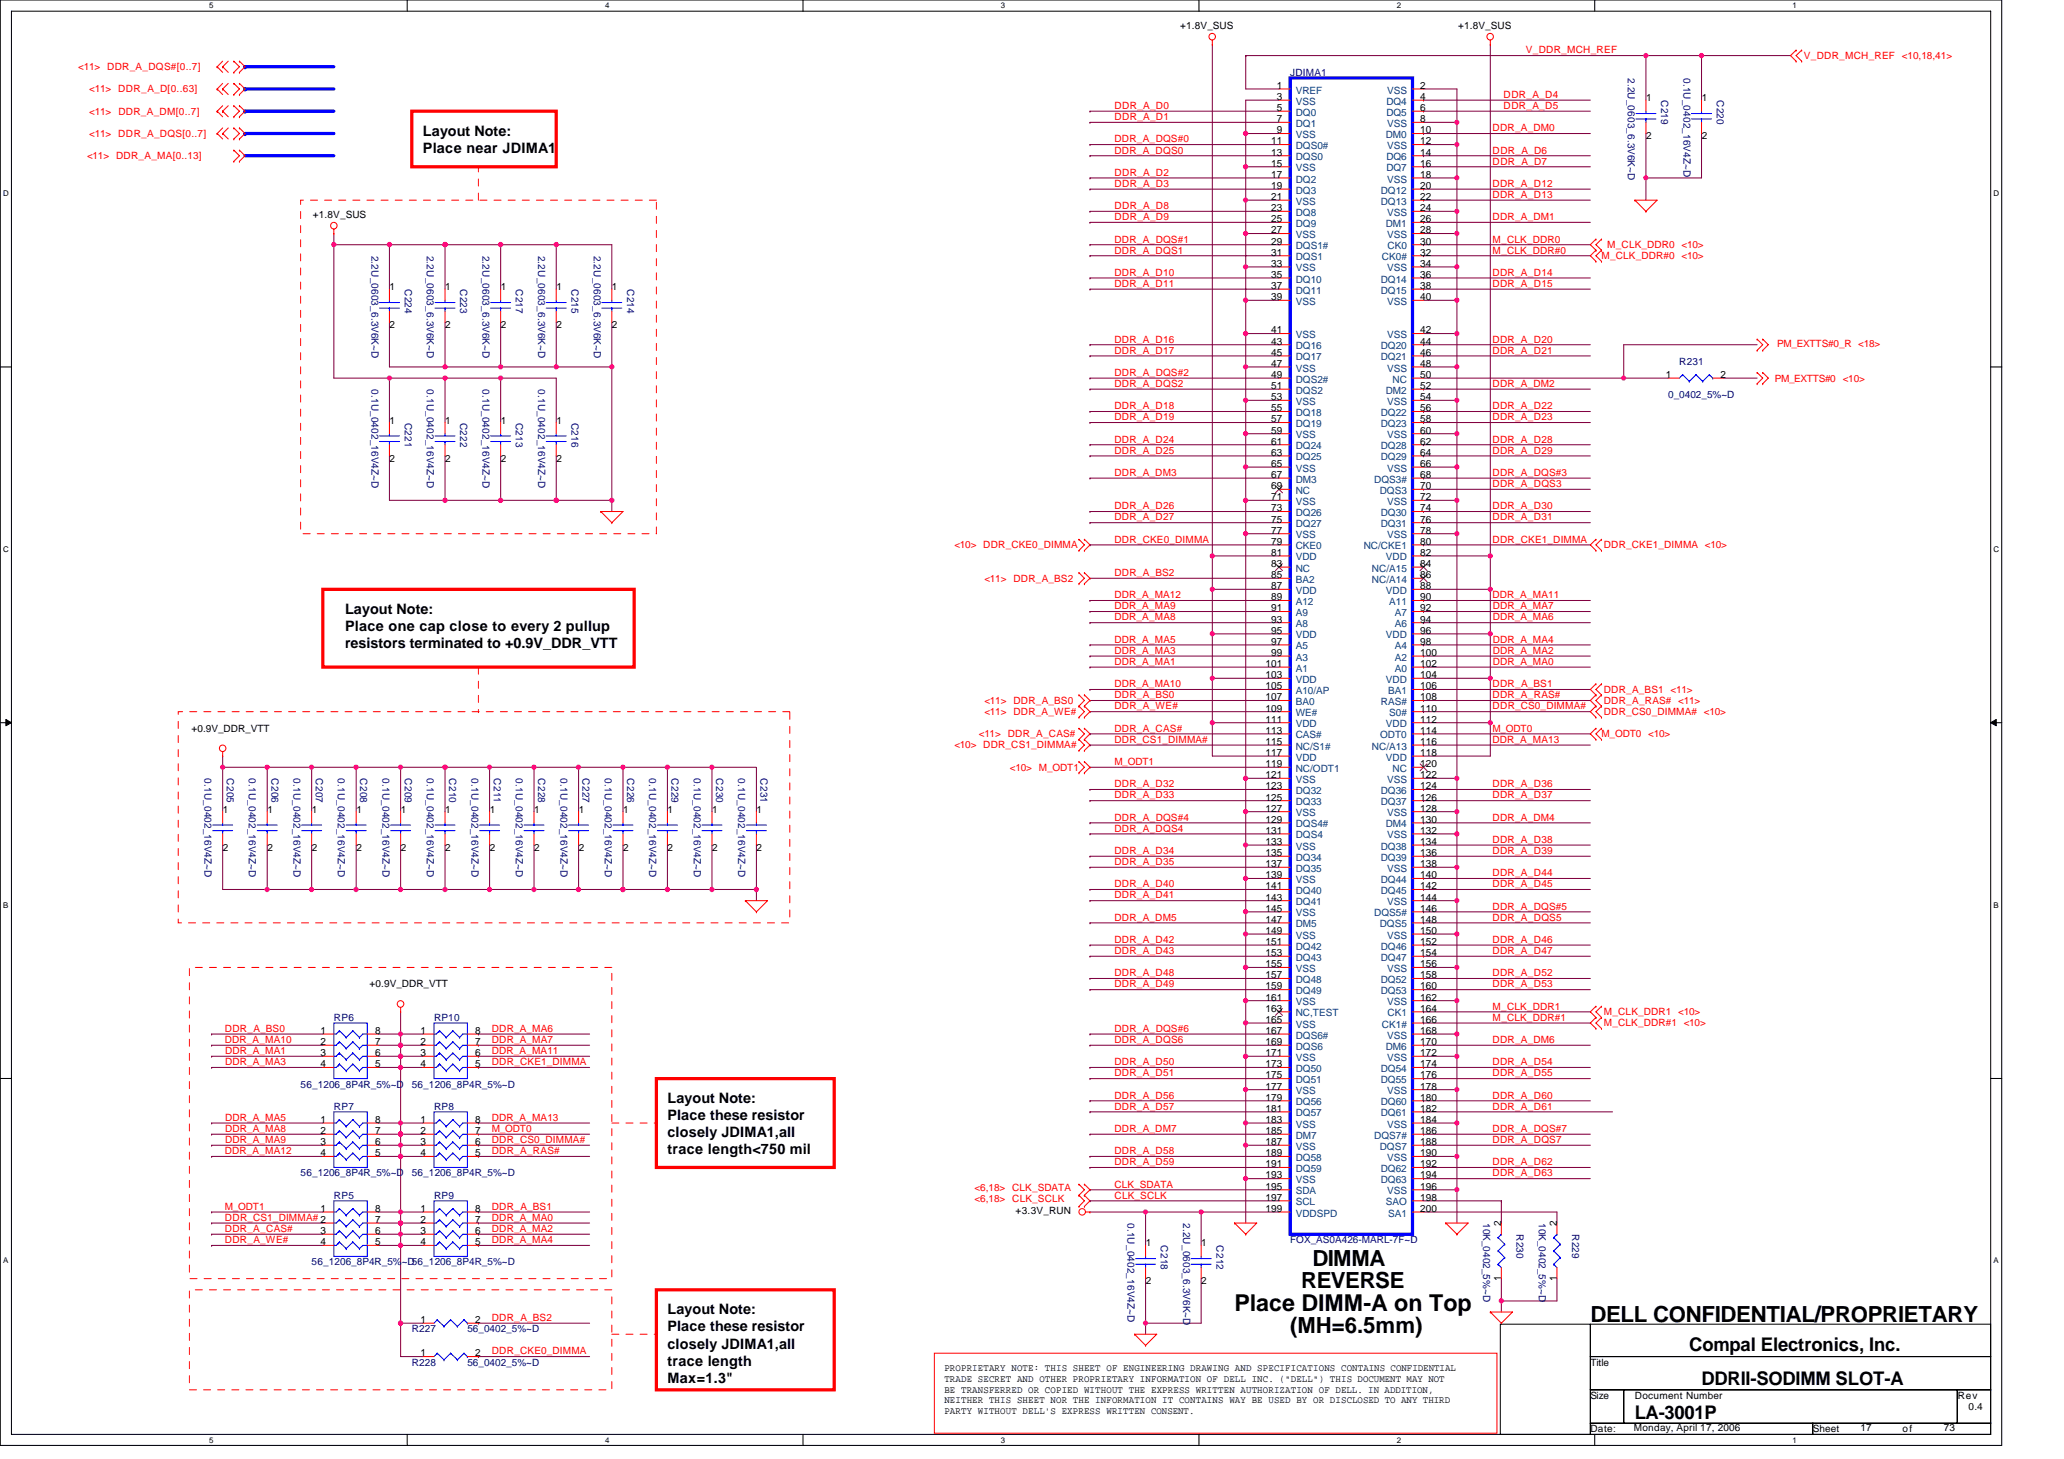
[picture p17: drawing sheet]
<svg xmlns="http://www.w3.org/2000/svg" width="297mm" height="210mm" viewBox="0 0 297 210" stroke-linecap="round" stroke-linejoin="round" font-family="sans-serif">
<defs><g id="words">
<text font-size="3.3" x="177.7" y="188.7">Place DIMM-A on Top</text>
<g font-size="3.2">
<text x="187.3" y="185.4">REVERSE</text>
<text x="188.9" y="182.2">DIMMA</text>
<text x="185.7" y="191.8">(MH=6.5mm)</text>
<text x="228.9" y="190.2">DELL CONFIDENTIAL/PROPRIETARY</text>
</g>
<g font-size="2.7">
<text x="243.1" y="194.4">Compal Electronics, Inc.</text>
<text x="244.9" y="199.3">DDRII-SODIMM SLOT-A</text>
<text x="235.3" y="204.2">LA-3001P</text>
</g>
<g font-size="2.1">
<text x="60.9" y="19.5">Layout Note:</text>
<text x="60.9" y="22">Place near JDIMA1</text>
<text x="49.7" y="88.3">Layout Note:</text>
<text x="49.7" y="90.8">Place one cap close to every 2 pullup</text>
<text x="49.7" y="93.3">resistors terminated to +0.9V_DDR_VTT</text>
<text x="96.1" y="158.7">Layout Note:</text>
<text x="96.1" y="161.2">Place these resistor</text>
<text x="96.1" y="163.7">closely JDIMA1,all</text>
<text x="96.1" y="166.1">trace length&lt;750 mil</text>
<text x="96.1" y="189.2">Layout Note:</text>
<text x="96.1" y="191.6">Place these resistor</text>
<text x="96.1" y="194.1">closely JDIMA1,all</text>
<text x="96.1" y="196.5">trace length</text>
<text x="96.1" y="199">Max=1.3&quot;</text>
</g>
<g font-size="1.4">
<text x="169.8" y="4.2">+1.8V_SUS</text>
<text x="209.8" y="4.2">+1.8V_SUS</text>
<text x="183.7" y="12.8">1</text>
<text x="183.7" y="14.4">3</text>
<text x="183.7" y="16">5</text>
<text x="183.7" y="17.6">7</text>
<text x="204.4" y="12.8">2</text>
<text x="204.4" y="17.6">8</text>
<text x="204.4" y="14.4">4</text>
<text x="204.4" y="16">6</text>
<text x="236.9" y="14.6">1</text>
<text x="244.9" y="14.6">1</text>
<text x="182.9" y="20.8">11</text>
<text x="182.9" y="22.4">13</text>
<text x="182.9" y="24">15</text>
<text x="183.7" y="19.2">9</text>
<text x="204.4" y="20.8">12</text>
<text x="204.4" y="22.4">14</text>
<text x="204.4" y="24">16</text>
<text x="204.4" y="19.2">10</text>
<text x="236.9" y="20">2</text>
<text x="244.9" y="20">2</text>
<text x="182.9" y="25.6">17</text>
<text x="182.9" y="27.2">19</text>
<text x="182.9" y="28.8">21</text>
<text x="204.4" y="25.6">18</text>
<text x="204.4" y="27.2">20</text>
<text x="204.4" y="28.8">22</text>
<text x="45" y="31.4">+1.8V_SUS</text>
<text x="182.9" y="30.4">23</text>
<text x="182.9" y="32">25</text>
<text x="182.9" y="33.6">27</text>
<text x="182.9" y="35.2">29</text>
<text x="204.4" y="30.4">24</text>
<text x="204.4" y="33.6">28</text>
<text x="204.4" y="35.2">30</text>
<text x="204.4" y="32">26</text>
<text x="56.1" y="41.8">1</text>
<text x="64.1" y="41.8">1</text>
<text x="72.1" y="41.8">1</text>
<text x="80.1" y="41.8">1</text>
<text x="88.1" y="41.8">1</text>
<text x="182.9" y="36.8">31</text>
<text x="182.9" y="38.4">33</text>
<text x="182.9" y="40">35</text>
<text x="182.9" y="41.6">37</text>
<text x="204.4" y="36.8">32</text>
<text x="204.4" y="38.4">34</text>
<text x="204.4" y="40">36</text>
<text x="204.4" y="41.6">38</text>
<text x="56.1" y="47.2">2</text>
<text x="64.1" y="47.2">2</text>
<text x="72.1" y="47.2">2</text>
<text x="80.1" y="47.2">2</text>
<text x="88.1" y="47.2">2</text>
<text x="182.9" y="43.2">39</text>
<text x="182.9" y="48">41</text>
<text x="204.4" y="43.2">40</text>
<text x="204.4" y="48">42</text>
<text x="182.9" y="49.6">43</text>
<text x="182.9" y="51.2">45</text>
<text x="182.9" y="52.8">47</text>
<text x="204.4" y="52.8">48</text>
<text x="204.4" y="49.6">44</text>
<text x="204.4" y="51.2">46</text>
<text x="182.9" y="54.4">49</text>
<text x="182.9" y="56">51</text>
<text x="182.9" y="57.6">53</text>
<text x="182.9" y="59.2">55</text>
<text x="204.4" y="57.6">54</text>
<text x="204.4" y="54.4">50</text>
<text x="204.4" y="56">52</text>
<text x="204.4" y="59.2">56</text>
<text x="239.8" y="54.4">1</text>
<text x="247.6" y="54.4">2</text>
<text x="56.1" y="61">1</text>
<text x="64.1" y="61">1</text>
<text x="72.1" y="61">1</text>
<text x="80.1" y="61">1</text>
<text x="182.9" y="60.8">57</text>
<text x="182.9" y="62.4">59</text>
<text x="182.9" y="64">61</text>
<text x="182.9" y="65.6">63</text>
<text x="204.4" y="62.4">60</text>
<text x="204.4" y="60.8">58</text>
<text x="204.4" y="64">62</text>
<text x="204.4" y="65.6">64</text>
<text x="56.1" y="66.4">2</text>
<text x="64.1" y="66.4">2</text>
<text x="72.1" y="66.4">2</text>
<text x="80.1" y="66.4">2</text>
<text x="182.9" y="67.2">65</text>
<text x="182.9" y="68.8">67</text>
<text x="182.9" y="70.4">69</text>
<text x="182.9" y="72">71</text>
<text x="204.4" y="67.2">66</text>
<text x="204.4" y="72">72</text>
<text x="204.4" y="68.8">68</text>
<text x="204.4" y="70.4">70</text>
<text x="182.9" y="73.6">73</text>
<text x="182.9" y="75.2">75</text>
<text x="182.9" y="76.8">77</text>
<text x="204.4" y="76.8">78</text>
<text x="204.4" y="73.6">74</text>
<text x="204.4" y="75.2">76</text>
<text x="182.9" y="78.4">79</text>
<text x="182.9" y="80">81</text>
<text x="182.9" y="81.6">83</text>
<text x="182.9" y="83.2">85</text>
<text x="204.4" y="78.4">80</text>
<text x="204.4" y="81.6">84</text>
<text x="204.4" y="83.2">86</text>
<text x="204.4" y="80">82</text>
<text x="182.9" y="84.8">87</text>
<text x="182.9" y="86.4">89</text>
<text x="182.9" y="88">91</text>
<text x="182.9" y="89.6">93</text>
<text x="204.4" y="86.4">90</text>
<text x="204.4" y="88">92</text>
<text x="204.4" y="89.6">94</text>
<text x="204.4" y="84.8">88</text>
<text x="182.1" y="96">101</text>
<text x="182.9" y="91.2">95</text>
<text x="182.9" y="92.8">97</text>
<text x="182.9" y="94.4">99</text>
<text x="204.4" y="92.8">98</text>
<text x="204.4" y="94.4">100</text>
<text x="204.4" y="96">102</text>
<text x="204.4" y="91.2">96</text>
<text x="182.1" y="97.6">103</text>
<text x="182.1" y="99.2">105</text>
<text x="182.1" y="100.8">107</text>
<text x="204.4" y="99.2">106</text>
<text x="204.4" y="100.8">108</text>
<text x="204.4" y="97.6">104</text>
<text x="27.6" y="105.3">+0.9V_DDR_VTT</text>
<text x="182.1" y="102.4">109</text>
<text x="182.1" y="104">111</text>
<text x="182.1" y="105.6">113</text>
<text x="182.1" y="107.2">115</text>
<text x="204.4" y="102.4">110</text>
<text x="204.4" y="105.6">114</text>
<text x="204.4" y="107.2">116</text>
<text x="204.4" y="104">112</text>
<text x="182.1" y="108.8">117</text>
<text x="182.1" y="110.4">119</text>
<text x="182.1" y="112">121</text>
<text x="182.1" y="113.6">123</text>
<text x="204.4" y="112">122</text>
<text x="204.4" y="110.4">120</text>
<text x="204.4" y="108.8">118</text>
<text x="204.4" y="113.6">124</text>
<text x="32.1" y="117">1</text>
<text x="38.5" y="117">1</text>
<text x="44.9" y="117">1</text>
<text x="51.3" y="117">1</text>
<text x="57.7" y="117">1</text>
<text x="64.1" y="117">1</text>
<text x="70.5" y="117">1</text>
<text x="76.9" y="117">1</text>
<text x="83.3" y="117">1</text>
<text x="89.7" y="117">1</text>
<text x="96.1" y="117">1</text>
<text x="102.5" y="117">1</text>
<text x="108.9" y="117">1</text>
<text x="182.1" y="115.2">125</text>
<text x="182.1" y="116.8">127</text>
<text x="182.1" y="118.4">129</text>
<text x="182.1" y="120">131</text>
<text x="204.4" y="116.8">128</text>
<text x="204.4" y="120">132</text>
<text x="204.4" y="118.4">130</text>
<text x="204.4" y="115.2">126</text>
<text x="32.1" y="122.4">2</text>
<text x="38.5" y="122.4">2</text>
<text x="44.9" y="122.4">2</text>
<text x="51.3" y="122.4">2</text>
<text x="57.7" y="122.4">2</text>
<text x="64.1" y="122.4">2</text>
<text x="70.5" y="122.4">2</text>
<text x="76.9" y="122.4">2</text>
<text x="83.3" y="122.4">2</text>
<text x="89.7" y="122.4">2</text>
<text x="96.1" y="122.4">2</text>
<text x="102.5" y="122.4">2</text>
<text x="108.9" y="122.4">2</text>
<text x="182.1" y="121.6">133</text>
<text x="182.1" y="123.2">135</text>
<text x="182.1" y="124.8">137</text>
<text x="204.4" y="124.8">138</text>
<text x="204.4" y="121.6">134</text>
<text x="204.4" y="123.2">136</text>
<text x="182.1" y="126.4">139</text>
<text x="182.1" y="128">141</text>
<text x="182.1" y="129.6">143</text>
<text x="182.1" y="131.2">145</text>
<text x="204.4" y="129.6">144</text>
<text x="204.4" y="131.2">146</text>
<text x="204.4" y="126.4">140</text>
<text x="204.4" y="128">142</text>
<text x="182.1" y="132.8">147</text>
<text x="182.1" y="134.4">149</text>
<text x="182.1" y="136">151</text>
<text x="182.1" y="137.6">153</text>
<text x="204.4" y="134.4">150</text>
<text x="204.4" y="132.8">148</text>
<text x="204.4" y="136">152</text>
<text x="204.4" y="137.6">154</text>
<text x="53.2" y="142.1">+0.9V_DDR_VTT</text>
<text x="182.1" y="139.2">155</text>
<text x="182.1" y="140.8">157</text>
<text x="182.1" y="142.4">159</text>
<text x="182.1" y="144">161</text>
<text x="204.4" y="139.2">156</text>
<text x="204.4" y="144">162</text>
<text x="204.4" y="140.8">158</text>
<text x="204.4" y="142.4">160</text>
<text x="46.1" y="148.8">1</text>
<text x="54" y="148.8">8</text>
<text x="60.5" y="148.8">1</text>
<text x="68.4" y="148.8">8</text>
<text x="182.1" y="145.6">163</text>
<text x="182.1" y="147.2">165</text>
<text x="182.1" y="148.8">167</text>
<text x="204.4" y="147.2">166</text>
<text x="204.4" y="148.8">168</text>
<text x="204.4" y="145.6">164</text>
<text x="46.1" y="150.4">2</text>
<text x="46.1" y="152">3</text>
<text x="46.1" y="153.6">4</text>
<text x="54" y="150.4">7</text>
<text x="54" y="152">6</text>
<text x="54" y="153.6">5</text>
<text x="60.5" y="150.4">2</text>
<text x="60.5" y="152">3</text>
<text x="60.5" y="153.6">4</text>
<text x="68.4" y="150.4">7</text>
<text x="68.4" y="152">6</text>
<text x="68.4" y="153.6">5</text>
<text x="182.1" y="150.4">169</text>
<text x="182.1" y="152">171</text>
<text x="182.1" y="153.6">173</text>
<text x="182.1" y="155.2">175</text>
<text x="204.4" y="152">172</text>
<text x="204.4" y="150.4">170</text>
<text x="204.4" y="153.6">174</text>
<text x="204.4" y="155.2">176</text>
<text x="46.1" y="161.6">1</text>
<text x="54" y="161.6">8</text>
<text x="60.5" y="161.6">1</text>
<text x="68.4" y="161.6">8</text>
<text x="182.1" y="156.8">177</text>
<text x="182.1" y="158.4">179</text>
<text x="182.1" y="160">181</text>
<text x="182.1" y="161.6">183</text>
<text x="204.4" y="156.8">178</text>
<text x="204.4" y="161.6">184</text>
<text x="204.4" y="158.4">180</text>
<text x="204.4" y="160">182</text>
<text x="46.1" y="163.2">2</text>
<text x="46.1" y="164.8">3</text>
<text x="46.1" y="166.4">4</text>
<text x="54" y="163.2">7</text>
<text x="54" y="164.8">6</text>
<text x="54" y="166.4">5</text>
<text x="60.5" y="163.2">2</text>
<text x="60.5" y="164.8">3</text>
<text x="60.5" y="166.4">4</text>
<text x="68.4" y="163.2">7</text>
<text x="68.4" y="164.8">6</text>
<text x="68.4" y="166.4">5</text>
<text x="182.1" y="163.2">185</text>
<text x="182.1" y="164.8">187</text>
<text x="182.1" y="166.4">189</text>
<text x="182.1" y="168">191</text>
<text x="204.4" y="166.4">190</text>
<text x="204.4" y="163.2">186</text>
<text x="204.4" y="164.8">188</text>
<text x="204.4" y="168">192</text>
<text x="182.1" y="169.6">193</text>
<text x="182.1" y="171.2">195</text>
<text x="182.1" y="172.8">197</text>
<text x="204.4" y="171.2">196</text>
<text x="204.4" y="172.8">198</text>
<text x="204.4" y="169.6">194</text>
<text x="46.1" y="174.4">1</text>
<text x="46.1" y="177.6">3</text>
<text x="46.1" y="179.2">4</text>
<text x="54" y="174.4">8</text>
<text x="54" y="176">7</text>
<text x="54" y="177.6">6</text>
<text x="54" y="179.2">5</text>
<text x="60.5" y="174.4">1</text>
<text x="60.5" y="176">2</text>
<text x="60.5" y="177.6">3</text>
<text x="60.5" y="179.2">4</text>
<text x="68.4" y="174.4">8</text>
<text x="68.4" y="176">7</text>
<text x="68.4" y="177.6">6</text>
<text x="68.4" y="179.2">5</text>
<text x="146.2" y="174.8">+3.3V_RUN</text>
<text x="164.9" y="179.4">1</text>
<text x="172.9" y="179.4">1</text>
<text x="182.1" y="174.4">199</text>
<text x="204.4" y="174.4">200</text>
<text x="216" y="176.5" transform="rotate(-90 216 176.5)">2</text>
<text x="224" y="176.5" transform="rotate(-90 224 176.5)">2</text>
<text x="164.9" y="184.8">2</text>
<text x="172.9" y="184.8">2</text>
<text x="216" y="184.4" transform="rotate(-90 216 184.4)">1</text>
<text x="224" y="184.4" transform="rotate(-90 224 184.4)">1</text>
<text x="60.5" y="190.4">1</text>
<text x="68.4" y="190.4">2</text>
<text x="60.5" y="195.2">1</text>
<text x="68.4" y="195.2">2</text>
<text x="135.9" y="197.3">PROPRIETARY NOTE: THIS SHEET OF ENGINEERING DRAWING AND SPECIFICATIONS CONTAINS CONFIDENTIAL</text>
<text x="228.9" y="196.5">Title</text>
<text x="135.9" y="198.9">TRADE SECRET AND OTHER PROPRIETARY INFORMATION OF DELL INC. (&quot;DELL&quot;) THIS DOCUMENT MAY NOT</text>
<text x="135.9" y="200.4">BE TRANSFERRED OR COPIED WITHOUT THE EXPRESS WRITTEN AUTHORIZATION OF DELL. IN ADDITION,</text>
<text x="135.9" y="202">NEITHER THIS SHEET NOR THE INFORMATION IT CONTAINS WAY BE USED BY OR DISCLOSED TO ANY THIRD</text>
<text x="135.9" y="203.5">PARTY WITHOUT DELL'S EXPRESS WRITTEN CONSENT.</text>
<text x="228.9" y="201.3">Size</text>
<text x="235.3" y="201.3">Document Number</text>
<text x="281.7" y="201.3">Rev</text>
<text x="283.3" y="202.9">0.4</text>
<text x="228.9" y="206.1">Date:</text>
<text x="235.1" y="206">Monday, April 17, 2006</text>
<text x="260.9" y="206.1">Sheet</text>
<text x="267.8" y="206">17</text>
<text x="273.8" y="206.1">of</text>
<text x="279.8" y="206">73</text>
</g>
<g font-size="1.4" fill="#f00">
<text x="11.3" y="10.1">&lt;11&gt; DDR_A_DQS#[0..7]</text>
<text x="219.6" y="7.7">V_DDR_MCH_REF</text>
<text x="259.6" y="8.5">V_DDR_MCH_REF &lt;10,18,41&gt;</text>
<text x="12.8" y="13.3">&lt;11&gt; DDR_A_D[0..63]</text>
<text x="12.8" y="16.5">&lt;11&gt; DDR_A_DM[0..7]</text>
<text x="160.4" y="17.3">DDR_A_D1</text>
<text x="160.4" y="15.7">DDR_A_D0</text>
<text x="216.4" y="14.1">DDR_A_D4</text>
<text x="216.4" y="15.7">DDR_A_D5</text>
<text x="12.5" y="22.9">&lt;11&gt; DDR_A_MA[0..13]</text>
<text x="12.8" y="19.7">&lt;11&gt; DDR_A_DQS[0..7]</text>
<text x="160.4" y="22.1">DDR_A_DQS0</text>
<text x="160.4" y="20.5">DDR_A_DQS#0</text>
<text x="214.8" y="18.9">DDR_A_DM0</text>
<text x="214.8" y="22.1">DDR_A_D6</text>
<text x="214.8" y="23.7">DDR_A_D7</text>
<text x="160.4" y="25.3">DDR_A_D2</text>
<text x="160.4" y="26.9">DDR_A_D3</text>
<text x="214.8" y="28.5">DDR_A_D13</text>
<text x="214.8" y="26.9">DDR_A_D12</text>
<text x="160.4" y="31.7">DDR_A_D9</text>
<text x="160.4" y="34.9">DDR_A_DQS#1</text>
<text x="160.4" y="30.1">DDR_A_D8</text>
<text x="214.8" y="34.9">M_CLK_DDR0</text>
<text x="214.8" y="31.7">DDR_A_DM1</text>
<text x="231.3" y="35.7">M_CLK_DDR0 &lt;10&gt;</text>
<text x="160.4" y="41.3">DDR_A_D11</text>
<text x="160.4" y="36.5">DDR_A_DQS1</text>
<text x="160.4" y="39.7">DDR_A_D10</text>
<text x="214.8" y="39.7">DDR_A_D14</text>
<text x="214.8" y="41.3">DDR_A_D15</text>
<text x="214.8" y="36.5">M_CLK_DDR#0</text>
<text x="230.5" y="37.3">M_CLK_DDR#0 &lt;10&gt;</text>
<text x="160.4" y="49.3">DDR_A_D16</text>
<text x="160.4" y="50.9">DDR_A_D17</text>
<text x="214.8" y="50.9">DDR_A_D21</text>
<text x="214.8" y="49.3">DDR_A_D20</text>
<text x="255.8" y="50">PM_EXTTS#0_R &lt;18&gt;</text>
<text x="160.4" y="58.9">DDR_A_D18</text>
<text x="160.4" y="55.7">DDR_A_DQS2</text>
<text x="160.4" y="54.1">DDR_A_DQS#2</text>
<text x="214.8" y="58.9">DDR_A_D22</text>
<text x="214.8" y="55.7">DDR_A_DM2</text>
<text x="255.4" y="54.9">PM_EXTTS#0 &lt;10&gt;</text>
<text x="160.4" y="65.3">DDR_A_D25</text>
<text x="160.4" y="60.5">DDR_A_D19</text>
<text x="160.4" y="63.7">DDR_A_D24</text>
<text x="214.8" y="63.7">DDR_A_D28</text>
<text x="214.8" y="65.3">DDR_A_D29</text>
<text x="214.8" y="60.5">DDR_A_D23</text>
<text x="160.4" y="68.5">DDR_A_DM3</text>
<text x="214.8" y="70.1">DDR_A_DQS3</text>
<text x="214.8" y="68.5">DDR_A_DQS#3</text>
<text x="160.4" y="73.3">DDR_A_D26</text>
<text x="160.4" y="74.9">DDR_A_D27</text>
<text x="214.8" y="73.3">DDR_A_D30</text>
<text x="214.8" y="74.9">DDR_A_D31</text>
<text x="137.3" y="78.9">&lt;10&gt; DDR_CKE0_DIMMA</text>
<text x="141.7" y="83.7">&lt;11&gt; DDR_A_BS2</text>
<text x="160.4" y="82.9">DDR_A_BS2</text>
<text x="160.4" y="78.1">DDR_CKE0_DIMMA</text>
<text x="214.8" y="78.1">DDR_CKE1_DIMMA</text>
<text x="230.8" y="78.9">DDR_CKE1_DIMMA &lt;10&gt;</text>
<text x="160.4" y="86.1">DDR_A_MA12</text>
<text x="160.4" y="89.3">DDR_A_MA8</text>
<text x="160.4" y="87.7">DDR_A_MA9</text>
<text x="214.8" y="86.1">DDR_A_MA11</text>
<text x="214.8" y="87.7">DDR_A_MA7</text>
<text x="214.8" y="89.3">DDR_A_MA6</text>
<text x="160.4" y="95.7">DDR_A_MA1</text>
<text x="160.4" y="92.5">DDR_A_MA5</text>
<text x="160.4" y="94.1">DDR_A_MA3</text>
<text x="214.8" y="94.1">DDR_A_MA2</text>
<text x="214.8" y="95.7">DDR_A_MA0</text>
<text x="214.8" y="92.5">DDR_A_MA4</text>
<text x="141.7" y="101.3">&lt;11&gt; DDR_A_BS0</text>
<text x="160.4" y="98.9">DDR_A_MA10</text>
<text x="160.4" y="100.5">DDR_A_BS0</text>
<text x="214.8" y="98.9">DDR_A_BS1</text>
<text x="214.8" y="100.5">DDR_A_RAS#</text>
<text x="230.8" y="101.3">DDR_A_RAS# &lt;11&gt;</text>
<text x="230.8" y="99.7">DDR_A_BS1 &lt;11&gt;</text>
<text x="137.3" y="107.7">&lt;10&gt; DDR_CS1_DIMMA#</text>
<text x="140.9" y="106.1">&lt;11&gt; DDR_A_CAS#</text>
<text x="141.7" y="102.9">&lt;11&gt; DDR_A_WE#</text>
<text x="160.4" y="102.1">DDR_A_WE#</text>
<text x="160.4" y="105.3">DDR_A_CAS#</text>
<text x="160.4" y="106.9">DDR_CS1_DIMMA#</text>
<text x="214.8" y="105.3">M_ODT0</text>
<text x="214.8" y="102.1">DDR_CS0_DIMMA#</text>
<text x="214.8" y="106.9">DDR_A_MA13</text>
<text x="230.5" y="106.1">M_ODT0 &lt;10&gt;</text>
<text x="230.8" y="102.9">DDR_CS0_DIMMA# &lt;10&gt;</text>
<text x="145.3" y="110.9">&lt;10&gt; M_ODT1</text>
<text x="160.4" y="113.3">DDR_A_D32</text>
<text x="160.4" y="110.1">M_ODT1</text>
<text x="214.8" y="113.3">DDR_A_D36</text>
<text x="160.4" y="118.1">DDR_A_DQS#4</text>
<text x="160.4" y="114.9">DDR_A_D33</text>
<text x="160.4" y="119.7">DDR_A_DQS4</text>
<text x="214.8" y="118.1">DDR_A_DM4</text>
<text x="214.8" y="114.9">DDR_A_D37</text>
<text x="160.4" y="122.9">DDR_A_D34</text>
<text x="160.4" y="124.5">DDR_A_D35</text>
<text x="214.8" y="121.3">DDR_A_D38</text>
<text x="214.8" y="122.9">DDR_A_D39</text>
<text x="160.4" y="127.7">DDR_A_D40</text>
<text x="160.4" y="129.3">DDR_A_D41</text>
<text x="214.8" y="130.9">DDR_A_DQS#5</text>
<text x="214.8" y="126.1">DDR_A_D44</text>
<text x="214.8" y="127.7">DDR_A_D45</text>
<text x="160.4" y="132.5">DDR_A_DM5</text>
<text x="160.4" y="137.3">DDR_A_D43</text>
<text x="160.4" y="135.7">DDR_A_D42</text>
<text x="214.8" y="137.3">DDR_A_D47</text>
<text x="214.8" y="132.5">DDR_A_DQS5</text>
<text x="214.8" y="135.7">DDR_A_D46</text>
<text x="160.4" y="140.5">DDR_A_D48</text>
<text x="160.4" y="142.1">DDR_A_D49</text>
<text x="214.8" y="140.5">DDR_A_D52</text>
<text x="214.8" y="142.1">DDR_A_D53</text>
<text x="32.4" y="148.5">DDR_A_BS0</text>
<text x="70.8" y="148.5">DDR_A_MA6</text>
<text x="160.4" y="148.5">DDR_A_DQS#6</text>
<text x="214.8" y="146.9">M_CLK_DDR#1</text>
<text x="214.8" y="145.3">M_CLK_DDR1</text>
<text x="230.8" y="147.7">M_CLK_DDR#1 &lt;10&gt;</text>
<text x="230.8" y="146.1">M_CLK_DDR1 &lt;10&gt;</text>
<text x="32.4" y="150.1">DDR_A_MA10</text>
<text x="32.4" y="151.7">DDR_A_MA1</text>
<text x="32.4" y="153.3">DDR_A_MA3</text>
<text x="70.8" y="153.3">DDR_CKE1_DIMMA</text>
<text x="70.8" y="151.7">DDR_A_MA11</text>
<text x="70.8" y="150.1">DDR_A_MA7</text>
<text x="160.4" y="153.3">DDR_A_D50</text>
<text x="160.4" y="150.1">DDR_A_DQS6</text>
<text x="160.4" y="154.9">DDR_A_D51</text>
<text x="214.8" y="150.1">DDR_A_DM6</text>
<text x="214.8" y="154.9">DDR_A_D55</text>
<text x="214.8" y="153.3">DDR_A_D54</text>
<text x="32.4" y="161.3">DDR_A_MA5</text>
<text x="70.8" y="161.3">DDR_A_MA13</text>
<text x="160.4" y="158.1">DDR_A_D56</text>
<text x="160.4" y="159.7">DDR_A_D57</text>
<text x="214.8" y="158.1">DDR_A_D60</text>
<text x="214.8" y="159.7">DDR_A_D61</text>
<text x="32.4" y="166.1">DDR_A_MA12</text>
<text x="32.4" y="162.9">DDR_A_MA8</text>
<text x="32.4" y="164.5">DDR_A_MA9</text>
<text x="70.8" y="166.1">DDR_A_RAS#</text>
<text x="70.8" y="164.5">DDR_CS0_DIMMA#</text>
<text x="70.8" y="162.9">M_ODT0</text>
<text x="160.4" y="166.1">DDR_A_D58</text>
<text x="160.4" y="167.7">DDR_A_D59</text>
<text x="160.4" y="162.9">DDR_A_DM7</text>
<text x="214.8" y="164.5">DDR_A_DQS7</text>
<text x="214.8" y="162.9">DDR_A_DQS#7</text>
<text x="214.8" y="167.7">DDR_A_D62</text>
<text x="140.2" y="171.4">&lt;6,18&gt; CLK_SDATA</text>
<text x="140.2" y="173">&lt;6,18&gt; CLK_SCLK</text>
<text x="160.4" y="170.9">CLK_SDATA</text>
<text x="160.4" y="172.5">CLK_SCLK</text>
<text x="214.8" y="169.3">DDR_A_D63</text>
<text x="32.4" y="177.3">DDR_A_CAS#</text>
<text x="32.4" y="174.1">M_ODT1</text>
<text x="32.4" y="175.7">DDR_CS1_DIMMA# 2</text>
<text x="32.4" y="178.9">DDR_A_WE#</text>
<text x="70.8" y="174.1">DDR_A_BS1</text>
<text x="70.8" y="177.3">DDR_A_MA2</text>
<text x="70.8" y="178.9">DDR_A_MA4</text>
<text x="70.8" y="175.7">DDR_A_MA0</text>
<text x="70.8" y="190.1">DDR_A_BS2</text>
<text x="70.8" y="194.9">DDR_CKE0_DIMMA</text>
</g>
<g font-size="1.4" fill="#000080">
<text x="185.7" y="10.9">JDIMA1</text>
<text x="234.3" y="11.2" transform="rotate(90 234.3 11.2)">2.2U_0603_6.3V6K~D</text>
<text x="242.3" y="11.2" transform="rotate(90 242.3 11.2)">0.1U_0402_16V4Z~D</text>
<text x="239.1" y="14.4" transform="rotate(90 239.1 14.4)">C219</text>
<text x="247.1" y="14.4" transform="rotate(90 247.1 14.4)">C220</text>
<text x="53.4" y="36.8" transform="rotate(90 53.4 36.8)">2.2U_0603_6.3V6K~D</text>
<text x="58.2" y="41.6" transform="rotate(90 58.2 41.6)">C224</text>
<text x="61.4" y="36.8" transform="rotate(90 61.4 36.8)">2.2U_0603_6.3V6K~D</text>
<text x="66.2" y="41.6" transform="rotate(90 66.2 41.6)">C223</text>
<text x="69.4" y="36.8" transform="rotate(90 69.4 36.8)">2.2U_0603_6.3V6K~D</text>
<text x="74.2" y="41.6" transform="rotate(90 74.2 41.6)">C217</text>
<text x="77.4" y="36.8" transform="rotate(90 77.4 36.8)">2.2U_0603_6.3V6K~D</text>
<text x="82.3" y="41.6" transform="rotate(90 82.3 41.6)">C215</text>
<text x="85.4" y="36.8" transform="rotate(90 85.4 36.8)">2.2U_0603_6.3V6K~D</text>
<text x="90.3" y="41.6" transform="rotate(90 90.3 41.6)">C214</text>
<text x="241.7" y="52.5">R231</text>
<text x="53.4" y="56" transform="rotate(90 53.4 56)">0.1U_0402_16V4Z~D</text>
<text x="61.4" y="56" transform="rotate(90 61.4 56)">0.1U_0402_16V4Z~D</text>
<text x="69.4" y="56" transform="rotate(90 69.4 56)">0.1U_0402_16V4Z~D</text>
<text x="77.4" y="56" transform="rotate(90 77.4 56)">0.1U_0402_16V4Z~D</text>
<text x="240.1" y="57.3">0_0402_5%~D</text>
<text x="58.2" y="60.8" transform="rotate(90 58.2 60.8)">C221</text>
<text x="66.2" y="60.8" transform="rotate(90 66.2 60.8)">C222</text>
<text x="74.2" y="60.8" transform="rotate(90 74.2 60.8)">C213</text>
<text x="82.3" y="60.8" transform="rotate(90 82.3 60.8)">C216</text>
<text x="29.4" y="112" transform="rotate(90 29.4 112)">0.1U_0402_16V4Z~D</text>
<text x="32.6" y="112" transform="rotate(90 32.6 112)">C205</text>
<text x="35.8" y="112" transform="rotate(90 35.8 112)">0.1U_0402_16V4Z~D</text>
<text x="39" y="112" transform="rotate(90 39 112)">C206</text>
<text x="42.2" y="112" transform="rotate(90 42.2 112)">0.1U_0402_16V4Z~D</text>
<text x="45.4" y="112" transform="rotate(90 45.4 112)">C207</text>
<text x="48.6" y="112" transform="rotate(90 48.6 112)">0.1U_0402_16V4Z~D</text>
<text x="51.8" y="112" transform="rotate(90 51.8 112)">C208</text>
<text x="55.1" y="112" transform="rotate(90 55.1 112)">0.1U_0402_16V4Z~D</text>
<text x="58.2" y="112" transform="rotate(90 58.2 112)">C209</text>
<text x="61.4" y="112" transform="rotate(90 61.4 112)">0.1U_0402_16V4Z~D</text>
<text x="64.6" y="112" transform="rotate(90 64.6 112)">C210</text>
<text x="67.8" y="112" transform="rotate(90 67.8 112)">0.1U_0402_16V4Z~D</text>
<text x="71.1" y="112" transform="rotate(90 71.1 112)">C211</text>
<text x="74.2" y="112" transform="rotate(90 74.2 112)">0.1U_0402_16V4Z~D</text>
<text x="77.4" y="112" transform="rotate(90 77.4 112)">C228</text>
<text x="80.6" y="112" transform="rotate(90 80.6 112)">0.1U_0402_16V4Z~D</text>
<text x="83.8" y="112" transform="rotate(90 83.8 112)">C227</text>
<text x="87.1" y="112" transform="rotate(90 87.1 112)">0.1U_0402_16V4Z~D</text>
<text x="90.3" y="112" transform="rotate(90 90.3 112)">C226</text>
<text x="93.4" y="112" transform="rotate(90 93.4 112)">0.1U_0402_16V4Z~D</text>
<text x="96.6" y="112" transform="rotate(90 96.6 112)">C229</text>
<text x="99.8" y="112" transform="rotate(90 99.8 112)">0.1U_0402_16V4Z~D</text>
<text x="103.1" y="112" transform="rotate(90 103.1 112)">C230</text>
<text x="106.3" y="112" transform="rotate(90 106.3 112)">0.1U_0402_16V4Z~D</text>
<text x="109.4" y="112" transform="rotate(90 109.4 112)">C231</text>
<text x="48.1" y="146.9">RP6</text>
<text x="62.5" y="146.9">RP10</text>
<text x="43.3" y="156.5">56_1206_8P4R_5%~D</text>
<text x="48.1" y="159.7">RP7</text>
<text x="59.3" y="156.5">56_1206_8P4R_5%~D</text>
<text x="62.5" y="159.7">RP8</text>
<text x="43.3" y="169.3">56_1206_8P4R_5%~D</text>
<text x="48.1" y="172.5">RP5</text>
<text x="59.3" y="169.3">56_1206_8P4R_5%~D</text>
<text x="62.5" y="172.5">RP9</text>
<text x="162.3" y="176" transform="rotate(90 162.3 176)">0.1U_0402_16V4Z~D</text>
<text x="167.1" y="179.2" transform="rotate(90 167.1 179.2)">C218</text>
<text x="170.3" y="176" transform="rotate(90 170.3 176)">2.2U_0603_6.3V6K~D</text>
<text x="175.1" y="179.2" transform="rotate(90 175.1 179.2)">C212</text>
<text x="185.7" y="178.9">FOX_AS0A426-MARL-7F~D</text>
<text x="213.5" y="176" transform="rotate(90 213.5 176)">10K_0402_5%~D</text>
<text x="218.3" y="177.6" transform="rotate(90 218.3 177.6)">R230</text>
<text x="221.5" y="176" transform="rotate(90 221.5 176)">10K_0402_5%~D</text>
<text x="226.3" y="177.6" transform="rotate(90 226.3 177.6)">R229</text>
<text x="44.8" y="182.1">56_1206_8P4R_5%~D56_1206_8P4R_5%~D</text>
<text x="59.3" y="191.7">R227</text>
<text x="67.3" y="191.7">56_0402_5%~D</text>
<text x="59.3" y="196.5">R228</text>
<text x="67.3" y="196.5">56_0402_5%~D</text>
</g>
<g font-size="1.4" fill="#004080">
<text x="186.5" y="13.5">VREF</text>
<text x="186.5" y="15.1">VSS</text>
<text x="186.5" y="16.7">DQ0</text>
<text x="199.5" y="15.1">DQ4</text>
<text x="199.5" y="16.7">DQ5</text>
<text x="199.6" y="13.5">VSS</text>
<text x="186.5" y="18.3">DQ1</text>
<text x="186.5" y="19.9">VSS</text>
<text x="186.5" y="21.5">DQS0#</text>
<text x="186.5" y="23.1">DQS0</text>
<text x="199.4" y="19.9">DM0</text>
<text x="199.5" y="23.1">DQ6</text>
<text x="199.6" y="18.3">VSS</text>
<text x="199.6" y="21.5">VSS</text>
<text x="186.5" y="24.7">VSS</text>
<text x="186.5" y="26.3">DQ2</text>
<text x="186.5" y="27.9">DQ3</text>
<text x="186.5" y="29.5">VSS</text>
<text x="198.7" y="27.9">DQ12</text>
<text x="198.7" y="29.5">DQ13</text>
<text x="199.5" y="24.7">DQ7</text>
<text x="199.6" y="26.3">VSS</text>
<text x="186.5" y="31.1">DQ8</text>
<text x="186.5" y="32.7">DQ9</text>
<text x="186.5" y="34.3">VSS</text>
<text x="186.5" y="35.9">DQS1#</text>
<text x="199.4" y="32.7">DM1</text>
<text x="199.6" y="31.1">VSS</text>
<text x="199.6" y="34.3">VSS</text>
<text x="199.7" y="35.9">CK0</text>
<text x="186.5" y="37.5">DQS1</text>
<text x="186.5" y="39.1">VSS</text>
<text x="186.5" y="40.7">DQ10</text>
<text x="198.7" y="40.7">DQ14</text>
<text x="198.9" y="37.5">CK0#</text>
<text x="199.6" y="39.1">VSS</text>
<text x="186.5" y="42.3">DQ11</text>
<text x="186.5" y="43.9">VSS</text>
<text x="198.7" y="42.3">DQ15</text>
<text x="199.6" y="43.9">VSS</text>
<text x="186.5" y="48.7">VSS</text>
<text x="186.5" y="50.3">DQ16</text>
<text x="186.5" y="51.9">DQ17</text>
<text x="186.5" y="53.5">VSS</text>
<text x="198.7" y="50.3">DQ20</text>
<text x="198.7" y="51.9">DQ21</text>
<text x="199.6" y="48.7">VSS</text>
<text x="199.6" y="53.5">VSS</text>
<text x="186.5" y="55.1">DQS2#</text>
<text x="186.5" y="56.7">DQS2</text>
<text x="186.5" y="58.3">VSS</text>
<text x="186.5" y="59.9">DQ18</text>
<text x="198.7" y="59.9">DQ22</text>
<text x="199.4" y="56.7">DM2</text>
<text x="199.6" y="58.3">VSS</text>
<text x="200.4" y="55.1">NC</text>
<text x="186.5" y="61.5">DQ19</text>
<text x="186.5" y="63.1">VSS</text>
<text x="186.5" y="64.7">DQ24</text>
<text x="198.7" y="61.5">DQ23</text>
<text x="198.7" y="64.7">DQ28</text>
<text x="199.6" y="63.1">VSS</text>
<text x="186.5" y="66.3">DQ25</text>
<text x="186.5" y="67.9">VSS</text>
<text x="186.5" y="69.5">DM3</text>
<text x="186.5" y="71.1">NC</text>
<text x="197.8" y="69.5">DQS3#</text>
<text x="198.6" y="71.1">DQS3</text>
<text x="198.7" y="66.3">DQ29</text>
<text x="199.6" y="67.9">VSS</text>
<text x="186.5" y="72.7">VSS</text>
<text x="186.5" y="74.3">DQ26</text>
<text x="186.5" y="75.9">DQ27</text>
<text x="186.5" y="77.5">VSS</text>
<text x="198.7" y="74.3">DQ30</text>
<text x="198.7" y="75.9">DQ31</text>
<text x="199.6" y="72.7">VSS</text>
<text x="199.6" y="77.5">VSS</text>
<text x="186.5" y="79.1">CKE0</text>
<text x="186.5" y="80.7">VDD</text>
<text x="186.5" y="82.3">NC</text>
<text x="186.5" y="83.9">BA2</text>
<text x="196.3" y="79.1">NC/CKE1</text>
<text x="197.4" y="82.3">NC/A15</text>
<text x="197.4" y="83.9">NC/A14</text>
<text x="199.5" y="80.7">VDD</text>
<text x="186.5" y="85.5">VDD</text>
<text x="186.5" y="87.1">A12</text>
<text x="186.5" y="88.7">A9</text>
<text x="199.5" y="85.5">VDD</text>
<text x="199.9" y="87.1">A11</text>
<text x="200.7" y="88.7">A7</text>
<text x="186.5" y="90.3">A8</text>
<text x="186.5" y="91.9">VDD</text>
<text x="186.5" y="93.5">A5</text>
<text x="186.5" y="95.1">A3</text>
<text x="199.5" y="91.9">VDD</text>
<text x="200.7" y="90.3">A6</text>
<text x="200.7" y="93.5">A4</text>
<text x="200.7" y="95.1">A2</text>
<text x="186.5" y="96.7">A1</text>
<text x="186.5" y="98.3">VDD</text>
<text x="186.5" y="99.9">A10/AP</text>
<text x="186.5" y="101.5">BA0</text>
<text x="198.7" y="101.5">RAS#</text>
<text x="199.5" y="98.3">VDD</text>
<text x="199.8" y="99.9">BA1</text>
<text x="200.7" y="96.7">A0</text>
<text x="186.5" y="103.1">WE#</text>
<text x="186.5" y="104.7">VDD</text>
<text x="186.5" y="106.3">CAS#</text>
<text x="186.5" y="107.9">NC/S1#</text>
<text x="197.4" y="107.9">NC/A13</text>
<text x="198.6" y="106.3">ODT0</text>
<text x="199.5" y="104.7">VDD</text>
<text x="199.9" y="103.1">S0#</text>
<text x="186.5" y="109.5">VDD</text>
<text x="186.5" y="111.1">NC/ODT1</text>
<text x="186.5" y="112.7">VSS</text>
<text x="199.5" y="109.5">VDD</text>
<text x="199.6" y="112.7">VSS</text>
<text x="200.4" y="111.1">NC</text>
<text x="186.5" y="114.3">DQ32</text>
<text x="186.5" y="115.9">DQ33</text>
<text x="186.5" y="117.5">VSS</text>
<text x="186.5" y="119.1">DQS4#</text>
<text x="198.7" y="114.3">DQ36</text>
<text x="198.7" y="115.9">DQ37</text>
<text x="199.4" y="119.1">DM4</text>
<text x="199.6" y="117.5">VSS</text>
<text x="186.5" y="120.7">DQS4</text>
<text x="186.5" y="122.3">VSS</text>
<text x="186.5" y="123.9">DQ34</text>
<text x="186.5" y="125.5">DQ35</text>
<text x="198.7" y="122.3">DQ38</text>
<text x="198.7" y="123.9">DQ39</text>
<text x="199.6" y="120.7">VSS</text>
<text x="199.6" y="125.5">VSS</text>
<text x="186.5" y="127.1">VSS</text>
<text x="186.5" y="128.7">DQ40</text>
<text x="186.5" y="130.3">DQ41</text>
<text x="186.5" y="131.9">VSS</text>
<text x="197.8" y="131.9">DQS5#</text>
<text x="198.7" y="127.1">DQ44</text>
<text x="198.7" y="128.7">DQ45</text>
<text x="199.6" y="130.3">VSS</text>
<text x="186.5" y="133.5">DM5</text>
<text x="186.5" y="135.1">VSS</text>
<text x="186.5" y="136.7">DQ42</text>
<text x="198.6" y="133.5">DQS5</text>
<text x="198.7" y="136.7">DQ46</text>
<text x="199.6" y="135.1">VSS</text>
<text x="186.5" y="138.3">DQ43</text>
<text x="186.5" y="139.9">VSS</text>
<text x="186.5" y="141.5">DQ48</text>
<text x="186.5" y="143.1">DQ49</text>
<text x="198.7" y="138.3">DQ47</text>
<text x="198.7" y="141.5">DQ52</text>
<text x="198.7" y="143.1">DQ53</text>
<text x="199.6" y="139.9">VSS</text>
<text x="186.5" y="144.7">VSS</text>
<text x="186.5" y="146.3">NC,TEST</text>
<text x="186.5" y="147.9">VSS</text>
<text x="186.5" y="149.5">DQS6#</text>
<text x="198.9" y="147.9">CK1#</text>
<text x="199.6" y="144.7">VSS</text>
<text x="199.6" y="149.5">VSS</text>
<text x="199.7" y="146.3">CK1</text>
<text x="186.5" y="151.1">DQS6</text>
<text x="186.5" y="152.7">VSS</text>
<text x="186.5" y="154.3">DQ50</text>
<text x="186.5" y="155.9">DQ51</text>
<text x="198.7" y="154.3">DQ54</text>
<text x="198.7" y="155.9">DQ55</text>
<text x="199.4" y="151.1">DM6</text>
<text x="199.6" y="152.7">VSS</text>
<text x="186.5" y="157.5">VSS</text>
<text x="186.5" y="159.1">DQ56</text>
<text x="186.5" y="160.7">DQ57</text>
<text x="198.7" y="159.1">DQ60</text>
<text x="198.7" y="160.7">DQ61</text>
<text x="199.6" y="157.5">VSS</text>
<text x="186.5" y="162.3">VSS</text>
<text x="186.5" y="163.9">DM7</text>
<text x="186.5" y="165.5">VSS</text>
<text x="186.5" y="167.1">DQ58</text>
<text x="197.8" y="163.9">DQS7#</text>
<text x="198.6" y="165.5">DQS7</text>
<text x="199.6" y="162.3">VSS</text>
<text x="199.6" y="167.1">VSS</text>
<text x="186.5" y="168.7">DQ59</text>
<text x="186.5" y="170.3">VSS</text>
<text x="186.5" y="171.9">SDA</text>
<text x="186.5" y="173.5">SCL</text>
<text x="198.7" y="168.7">DQ62</text>
<text x="198.7" y="170.3">DQ63</text>
<text x="199.5" y="173.5">SAO</text>
<text x="199.6" y="171.9">VSS</text>
<text x="186.5" y="175.1">VDDSPD</text>
<text x="199.8" y="175.1">SA1</text>
</g>
<g font-size="1.1">
<text x="30.1" y="1.2">5</text>
<text x="87.1" y="1.2">4</text>
<text x="144" y="1.2">3</text>
<text x="201" y="1.2">2</text>
<text x="258" y="1.2">1</text>
<text x=".4" y="28.2">D</text>
<text x="286.9" y="28.2">D</text>
<text x=".4" y="79.4">C</text>
<text x="286.9" y="79.4">C</text>
<text x=".4" y="130.6">B</text>
<text x="286.9" y="130.6">B</text>
<text x=".4" y="181.8">A</text>
<text x="286.9" y="181.8">A</text>
<text x="30.1" y="207.6">5</text>
<text x="87.1" y="207.6">4</text>
<text x="144" y="207.6">3</text>
<text x="201" y="207.6">2</text>
<text x="258" y="207.6">1</text>
</g>
</g></defs>
<path d="M0 0h288.1v208h-288.1zM1.6 1.6h284.9v204.8h-284.9z" fill="none" stroke="#000" stroke-width=".15"/>
<g fill="#fff">
<path d="M30.1 .2h.6v1.2h-.6z"/>
<path d="M30.1 206.6h.6v1.3h-.6z"/>
</g>
<path d="M58.6 0v1.6M58.6 206.4v1.6" fill="none" stroke="#000" stroke-width=".15"/>
<g fill="#fff">
<path d="M87.1 .2h.6v1.2h-.6z"/>
<path d="M87.1 206.6h.6v1.3h-.6z"/>
</g>
<path d="M115.6 0v1.6M115.6 206.4v1.6" fill="none" stroke="#000" stroke-width=".15"/>
<g fill="#fff">
<path d="M144 .2h.6v1.2h-.6z"/>
<path d="M144 206.6h.6v1.3h-.6z"/>
</g>
<path d="M172.5 0v1.6M172.5 206.4v1.6" fill="none" stroke="#000" stroke-width=".15"/>
<g fill="#fff">
<path d="M201 .2h.6v1.2h-.6z"/>
<path d="M201 206.6h.6v1.3h-.6z"/>
</g>
<path d="M229.5 0v1.6M229.5 206.4v1.6" fill="none" stroke="#000" stroke-width=".15"/>
<g fill="#fff">
<path d="M258 .2h.6v1.2h-.6z"/>
<path d="M258 206.6h.6v1.3h-.6z"/>
<path d="M.4 27.2h.8v1.3h-.8z"/>
<path d="M286.9 27.2h.8v1.3h-.8z"/>
<path d="M.4 78.4h.8v1.3h-.8z"/>
<path d="M286.9 78.4h.8v1.3h-.8z"/>
</g>
<path d="M0 52.8h1.6M286.5 52.8h1.6" fill="none" stroke="#000" stroke-width=".15"/>
<g fill="#fff">
<path d="M.4 129.6h.8v1.3h-.8z"/>
<path d="M286.9 129.6h.7v1.3h-.7z"/>
</g>
<path d="M0 104h1.6M286.5 104h1.6" fill="none" stroke="#000" stroke-width=".15"/>
<path d="M.8 103.5l.8 .5-.8 .5zM286.5 104l.8-.5v1z" fill="#000" stroke="#000" stroke-width=".14"/>
<g fill="#fff">
<path d="M.4 180.8h.8v1.3h-.8z"/>
<path d="M286.9 180.8h.7v1.3h-.7z"/>
</g>
<path d="M0 155.2h1.6M286.5 155.2h1.6M215.9 190.6h13v15.8h-13zM228.9 190.6h57.6v4.6h-57.6zM228.9 195.2h57.6v4.8h-57.6zM228.9 204.8h32v1.6h-32zM228.9 200h4.8v4.8h-4.8zM233.7 200h48v4.8h-48zM260.9 204.8h25.6v1.6h-25.6zM281.7 200h4.8v4.8h-4.8z" fill="none" stroke="#000" stroke-width=".15"/>
<path d="M35.3 12.8h.1M35.3 19.2h.1M35.3 16h.1M35.3 9.6h.1M35.3 12.8h12.7M35.3 19.2h12.7M35.3 16h12.7M35.3 9.6h12.7M185.7 11.2h17.6v166.4h-17.6zM35.3 22.4h12.7" fill="none" stroke="#00f" stroke-width=".47"/>
<g fill="none" stroke="#800040" stroke-width=".15">
<path d="M156.9 17.6h.1M156.9 16h.1M156.9 17.6h27.2M156.9 16h27.2M174.5 6.4v73.6M179.3 8h.1M179.3 19.2v4.8M179.3 19.2h4.8M179.3 8v4.8h4.8M179.3 8h57.6M184.1 14.4h-4.8v4.8M204.9 19.2h.1"/>
<path d="M204.9 14.4h.1M204.9 12.8h4.8v4.8M204.9 16h.1M204.9 17.6h4.8M204.9 19.2h24M204.9 14.4h24M204.9 16h24M209.7 17.6v3.2M214.5 6.4v73.6M236.9 19.2v6.4M236.9 8h8M236.9 8v6.4"/>
<path d="M244.9 19.2v6.4h-8M244.9 8h12.8M244.9 8v6.4M48 33.6v1.6M48 35.2v19.2h8M48 35.2h8M56 35.2h8M56 35.2v6.4M64 35.2v6.4M64 35.2h8M72 35.2v6.4M72 35.2h8"/>
<path d="M80 35.2h8.1v6.4M80 35.2v6.4M156.9 22.4h.1M156.9 25.6h.1M156.9 27.2h.1M156.9 20.8h.1M156.9 32h.1M156.9 36.8h.1M156.9 35.2h.1M156.9 30.4h.1M156.9 35.2h27.2M156.9 22.4h27.2"/>
<path d="M156.9 25.6h27.2M156.9 27.2h27.2M156.9 36.8h27.2M156.9 20.8h27.2M156.9 32h27.2M156.9 30.4h27.2M179.3 24v4.8M179.3 24h4.8M179.3 38.4v9.6M179.3 28.8v4.8M179.3 28.8h4.8M179.3 33.6v4.8"/>
<path d="M179.3 38.4h4.8M179.3 33.6h4.8M204.9 35.2h.1M204.9 30.4h4.8M204.9 28.8h.1M204.9 36.8h.1M204.9 27.2h.1M204.9 22.4h.1M204.9 25.6h4.8M204.9 33.6h4.8M204.9 24h.1M204.9 20.8h4.8"/>
<path d="M204.9 38.4h4.8M204.9 32h.1M204.9 35.2h24M204.9 22.4h24M204.9 28.8h24M204.9 27.2h24M204.9 36.8h24M204.9 24h24M204.9 32h24M209.7 25.6v4.8M209.7 30.4v3.2M209.7 20.8v4.8"/>
<path d="M209.7 38.4v4.8M209.7 33.6v4.8M236.9 25.6v3.2M56 54.4v6.4M56 46.4v6.4h8M56 54.4h8M64 54.4v6.4M64 46.4v6.4M64 52.8h8M64 54.4h8M72 54.4h8v6.4M72 46.4v6.4"/>
<path d="M72 54.4v6.4M72 52.8h8M80 52.8h8.1M80 46.4v6.4M88.1 46.4v6.4M88.1 52.8v19.2M156.9 59.2h.1M156.9 56h.1M156.9 49.6h.1M156.9 54.4h.1M156.9 51.2h.1M156.9 41.6h.1"/>
<path d="M156.9 40h.1M156.9 51.2h27.2M156.9 59.2h27.2M156.9 56h27.2M156.9 40h27.2M156.9 49.6h27.2M156.9 41.6h27.2M156.9 54.4h27.2M179.3 57.6v4.8M179.3 52.8v4.8M179.3 48v4.8M179.3 57.6h4.8"/>
<path d="M179.3 52.8h4.8M179.3 48h4.8M179.3 43.2h4.8M204.9 48h4.8M204.9 51.2h.1M204.9 59.2h.1M204.9 52.8h4.8M204.9 43.2h4.8M204.9 40h.1M204.9 57.6h4.8M204.9 41.6h.1M204.9 49.6h.1"/>
<path d="M204.9 56h.1M204.9 54.4h28.8M204.9 51.2h24M204.9 59.2h24M204.9 56h24M204.9 40h24M204.9 49.6h24M204.9 41.6h24M209.7 52.8v4.8M209.7 48v4.8M209.7 43.2v4.8M209.7 57.6v4.8"/>
<path d="M233.7 54.4h6.4M248.1 54.4h4.8M252.9 49.6h-19.2v4.8M56 65.6v6.4h8M64 72h8M64 65.6v6.4M72 65.6v6.4M72 72h8M80 72h8.1M80 65.6v6.4M88.1 72v1.6M156.9 68.8h.1"/>
<path d="M156.9 73.6h.1M156.9 75.2h.1M156.9 65.6h.1M156.9 60.8h.1M156.9 78.4h.1M156.9 64h.1M156.9 64h27.2M156.9 68.8h27.2M156.9 65.6h27.2M156.9 73.6h27.2M156.9 60.8h27.2M156.9 75.2h27.2"/>
<path d="M156.9 78.4h27.2M179.3 76.8v35.2M179.3 76.8h4.8M179.3 72h4.8M179.3 67.2h4.8M179.3 62.4h4.8M179.3 62.4v4.8M179.3 67.2v4.8M179.3 72v4.8M204.9 76.8h4.8M204.9 64h.1M204.9 65.6h.1"/>
<path d="M204.9 73.6h.1M204.9 62.4h4.8M204.9 60.8h.1M204.9 70.4h.1M204.9 68.8h.1M204.9 78.4h.1M204.9 67.2h4.8M204.9 75.2h.1M204.9 72h4.8M204.9 64h24M204.9 68.8h24M204.9 65.6h24"/>
<path d="M204.9 73.6h24M204.9 60.8h24M204.9 70.4h24M204.9 75.2h24M204.9 78.4h24M209.7 76.8v35.2M209.7 62.4v4.8M209.7 67.2v4.8M209.7 72v4.8M156.9 96h.1M156.9 99.2h.1M156.9 92.8h.1"/>
<path d="M156.9 86.4h.1M156.9 89.6h.1M156.9 88h.1M156.9 83.2h.1M156.9 94.4h.1M156.9 94.4h27.2M156.9 96h27.2M156.9 99.2h27.2M156.9 86.4h27.2M156.9 92.8h27.2M156.9 88h27.2M156.9 89.6h27.2"/>
<path d="M156.9 83.2h27.2M174.5 97.6v6.4M174.5 84.8v6.4M174.5 91.2h9.6M174.5 91.2v6.4M174.5 80v4.8M174.5 97.6h9.6M174.5 80h9.6M174.5 84.8h9.6M204.9 97.6h9.6M204.9 94.4h.1M204.9 84.8h9.6"/>
<path d="M204.9 99.2h.1M204.9 86.4h.1M204.9 80h9.6M204.9 88h.1M204.9 91.2h9.6M204.9 89.6h.1M204.9 96h.1M204.9 92.8h.1M204.9 94.4h24M204.9 96h24M204.9 99.2h24M204.9 86.4h24"/>
<path d="M204.9 92.8h24M204.9 88h24M204.9 89.6h24M214.5 80v4.8M214.5 84.8v6.4M214.5 91.2v6.4M214.5 97.6v6.4M32 110.4v6.4M32 110.4h6.5v6.4M32 108.8v1.6M38.5 110.4h6.3M44.8 110.4h6.5"/>
<path d="M44.8 110.4v6.4M51.3 110.4v6.4M51.3 110.4h6.4M57.7 110.4v6.4M57.7 110.4h6.3M64 110.4v6.4M64 110.4h6.5M70.5 110.4v6.4M70.5 110.4h6.4M76.9 110.4v6.4M76.9 110.4h6.4M83.3 110.4h6.4v6.4"/>
<path d="M83.3 110.4v6.4M89.7 110.4h6.4v6.4M96.1 110.4h6.4v6.4M102.5 110.4h6.4v6.4M156.9 102.4h.1M156.9 118.4h.1M156.9 105.6h.1M156.9 115.2h.1M156.9 107.2h.1M156.9 113.6h.1M156.9 110.4h.1M156.9 100.8h.1"/>
<path d="M156.9 118.4h27.2M156.9 105.6h27.2M156.9 102.4h27.2M156.9 115.2h27.2M156.9 107.2h27.2M156.9 113.6h27.2M156.9 110.4h27.2M156.9 100.8h27.2M174.5 104v4.8h9.6M174.5 104h9.6M179.3 116.8v4.8M179.3 112h4.8"/>
<path d="M179.3 112v4.8M179.3 116.8h4.8M204.9 118.4h.1M204.9 105.6h.1M204.9 116.8h4.8M204.9 102.4h.1M204.9 104h9.6M204.9 113.6h.1M204.9 115.2h.1M204.9 107.2h.1M204.9 112h4.8M204.9 100.8h.1"/>
<path d="M204.9 118.4h24M204.9 105.6h24M204.9 102.4h24M204.9 115.2h24M204.9 107.2h24M204.9 113.6h24M204.9 100.8h24M209.7 116.8v3.2M209.7 112v4.8M214.5 104v4.8h-9.6M32 121.6v6.4h6.5M38.5 121.6v6.4"/>
<path d="M38.5 128h6.3M44.8 128h6.5M44.8 121.6v6.4M51.3 128h6.4M51.3 121.6v6.4M57.7 121.6v6.4M57.7 128h6.3M64 121.6v6.4M64 128h6.5M70.5 128h6.4M70.5 121.6v6.4M76.9 121.6v6.4"/>
<path d="M76.9 128h6.4M83.3 121.6v6.4M83.3 128h6.4M89.7 128h6.4M89.7 121.6v6.4M96.1 128h6.4M96.1 121.6v6.4M102.5 128h6.4M102.5 121.6v6.4M108.9 128v1.6M108.9 121.6v6.4M156.9 128h.1"/>
<path d="M156.9 132.8h.1M156.9 129.6h.1M156.9 123.2h.1M156.9 137.6h.1M156.9 124.8h.1M156.9 136h.1M156.9 120h.1M156.9 128h27.2M156.9 132.8h27.2M156.9 137.6h27.2M156.9 129.6h27.2M156.9 123.2h27.2"/>
<path d="M156.9 124.8h27.2M156.9 136h27.2M156.9 120h27.2M179.3 126.4v4.8M179.3 134.4h4.8M179.3 121.6h4.8M179.3 139.2v4.8M179.3 131.2v3.2M179.3 126.4h4.8M179.3 139.2h4.8M179.3 131.2h4.8M179.3 121.6v4.8"/>
<path d="M179.3 134.4v4.8M204.9 120h4.8M204.9 131.2h.1M204.9 121.6h.1M204.9 134.4h4.8M204.9 124.8h4.8M204.9 129.6h4.8M204.9 137.6h.1M204.9 132.8h.1M204.9 136h.1M204.9 139.2h4.8M204.9 126.4h.1"/>
<path d="M204.9 128h.1M204.9 123.2h.1M204.9 128h24M204.9 131.2h24M204.9 121.6h24M204.9 132.8h24M204.9 137.6h24M204.9 123.2h24M204.9 136h24M204.9 126.4h24M209.7 129.6v4.8M209.7 124.8v4.8"/>
<path d="M209.7 120v4.8M209.7 139.2v4.8M209.7 134.4v4.8M30.5 152h.1M30.5 153.6h.1M30.5 148.8h.1M30.5 150.4h.1M30.5 153.6h16M30.5 152h16M30.5 148.8h16M30.5 150.4h16M54.5 150.4h3.2"/>
<path d="M54.5 153.6h3.2M54.5 148.8h3.2M54.5 152h3.2v1.6M57.7 153.6v8M57.7 150.4v1.6h3.2M57.7 153.6h3.2M57.7 148.8h3.2M57.7 150.4h3.2M57.7 145.6v3.2M57.7 148.8v1.6M68.9 153.6h.1M68.9 148.8h.1"/>
<path d="M68.9 150.4h.1M68.9 152h.1M68.9 153.6h16M68.9 152h16M68.9 148.8h16M68.9 150.4h16M156.9 153.6h.1M156.9 158.4h.1M156.9 150.4h.1M156.9 155.2h.1M156.9 140.8h.1M156.9 148.8h.1"/>
<path d="M156.9 142.4h.1M156.9 153.6h27.2M156.9 148.8h27.2M156.9 150.4h27.2M156.9 140.8h27.2M156.9 142.4h27.2M156.9 155.2h27.2M156.9 158.4h27.2M179.3 144v3.2M179.3 156.8h4.8M179.3 144h4.8M179.3 152v4.8"/>
<path d="M179.3 147.2h4.8M179.3 147.2v4.8M179.3 156.8v4.8M179.3 152h4.8M204.9 152h4.8M204.9 148.8h4.8M204.9 140.8h.1M204.9 150.4h.1M204.9 144h4.8M204.9 147.2h.1M204.9 145.6h.1M204.9 142.4h.1"/>
<path d="M204.9 156.8h4.8M204.9 155.2h.1M204.9 153.6h.1M204.9 158.4h.1M204.9 153.6h24M204.9 150.4h24M204.9 140.8h24M204.9 147.2h24M204.9 145.6h24M204.9 142.4h24M204.9 155.2h24M204.9 158.4h24"/>
<path d="M209.7 156.8v4.8M209.7 148.8v3.2M209.7 152v4.8M209.7 144v4.8M30.5 177.6h.1M30.5 174.4h.1M30.5 176h.1M30.5 179.2h.1M30.5 161.6h.1M30.5 163.2h.1M30.5 164.8h.1M30.5 166.4h.1"/>
<path d="M30.5 177.6h16M30.5 174.4h16M30.5 176h16M30.5 179.2h16M30.5 161.6h16M30.5 163.2h16M30.5 166.4h16M30.5 164.8h16M54.5 164.8h3.2M54.5 161.6h3.2M54.5 179.2h3.2v11.2M54.5 177.6h3.2v1.6h3.2"/>
<path d="M54.5 166.4h3.2M54.5 163.2h3.2M54.5 174.4h3.2M54.5 176h3.2M57.7 166.4h3.2M57.7 161.6h3.2M57.7 176h3.2M57.7 164.8h3.2M57.7 161.6v1.6M57.7 164.8v1.6M57.7 163.2h3.2M57.7 174.4h3.2"/>
<path d="M57.7 176v1.6h3.2M57.7 174.4v1.6M57.7 163.2v1.6M57.7 166.4v8M68.9 166.4h.1M68.9 164.8h.1M68.9 177.6h.1M68.9 179.2h.1M68.9 163.2h.1M68.9 161.6h.1M68.9 174.4h.1M68.9 176h.1"/>
<path d="M68.9 177.6h16M68.9 174.4h16M68.9 176h16M68.9 179.2h16M68.9 161.6h16M68.9 163.2h16M68.9 166.4h16M68.9 164.8h16M156.9 174.4h8M156.9 166.4h.1M156.9 171.2h.1M156.9 168h.1"/>
<path d="M156.9 172.8h.1M156.9 160h.1M156.9 163.2h.1M156.9 163.2h27.2M156.9 166.4h27.2M156.9 171.2h27.2M156.9 168h27.2M156.9 172.8h27.2M156.9 160h27.2M164.9 174.4h8M164.9 174.4v4.8M172.9 174.4v4.8"/>
<path d="M172.9 174.4h11.2M179.3 169.6h.1M179.3 161.6h4.8M179.3 169.6h4.8M179.3 164.8h4.8M179.3 161.6v3.2M179.3 164.8v4.8M179.3 169.6v6.4M204.9 174.4h19.2v1.6M204.9 166.4h4.8M204.9 164.8h.1M204.9 171.2h4.8"/>
<path d="M204.9 163.2h.1M204.9 161.6h4.8M204.9 169.6h.1M204.9 168h.1M204.9 172.8h11.2M204.9 160h.1M204.9 163.2h24M204.9 164.8h24M204.9 168h24M204.9 169.6h24M204.9 160h27.2M209.7 161.6v4.8"/>
<path d="M209.7 171.2v4.8M209.7 166.4v4.8M216.1 172.8h.1M216.1 172.8v3.2M57.7 190.4h3.2M57.7 190.4v4.8h3.2M68.9 190.4h.1M68.9 195.2h.1M68.9 190.4h16M68.9 195.2h16M164.9 190.4v1.6M164.9 184v6.4"/>
<path d="M172.9 184v6.4h-8M216.1 187.2v1.6M216.1 184v3.2M224.1 184v3.2h-8"/>
</g>
<g fill="none" stroke="#f00" stroke-width=".15">
<path d="M31.3 12.8h.1M31.3 19.2h.1M31.3 16h.1M31.3 9.6h.1M31.3 12.8l.7 .8M31.3 19.2l.7 .8M31.3 16l.7 .8M31.3 9.6l.7 .8M32 12.8h.1M32 19.2h.1M32 16h.1M32 9.6h.1"/>
<path d="M32 9.6l.8 .8M32 15.2l-.7 .8M32 12.8l.8 .8M32 12l-.7 .8M32 16l.8 .8M32 19.2l.8 .8M32 18.4l-.7 .8M32 8.8l-.7 .8M32.8 12l-.8 .8M32.8 18.4l-.8 .8M32.8 15.2l-.8 .8M32.8 8.8l-.8 .8"/>
<path d="M33.7 13.6h.1M33.7 12h.1M33.7 18.4h.1M33.7 16.8h.1M33.7 15.2h.1M33.7 10.4h.1M33.7 8.8h.1M33.7 12l.8 .8-.8 .8M33.7 18.4l.8 .8-.8 .8M33.7 15.2l.8 .8-.8 .8M33.7 8.8l.8 .8-.8 .8M34.5 12h.1"/>
<path d="M34.5 13.6h.1M34.5 18.4h.1M34.5 15.2h.1M34.5 16.8h.1M34.5 8.8h.1M34.5 10.4h.1M34.5 12l.8 .8-.8 .8M34.5 8.8l.8 .8-.8 .8M34.5 18.4l.8 .8-.8 .8M34.5 15.2l.8 .8-.8 .8M174.5 6.4h.1M174.5 5.8v.6"/>
<path d="M184.1 12.8h1.6M184.1 14.4h1.6M184.1 16h1.6M184.1 17.6h1.6M184.1 19.2h1.6M203.3 12.8h1.6M203.3 14.4h1.6M203.3 16h1.6M203.3 17.6h1.6M203.3 19.2h1.6M214.5 6.4h.1M214.5 5.8v.6"/>
<path d="M236.9 14.4v1.6M236.9 17.6v1.6M244.9 14.4v1.6M244.9 17.6v1.6M258.5 7.2h.1M258.5 8.8h.1M258.5 7.2l-.8 .8 .8 .8M259.3 8.8h.1M259.3 7.2h.1M259.3 7.2l-.8 .8 .8 .8M33.7 20h.1M33.7 23.2h.1"/>
<path d="M33.7 21.6h.1M33.7 21.6l.8 .8-.8 .8M34.5 20h.1M34.5 21.6h.1M34.5 23.2h.1M34.5 21.6l.8 .8-.8 .8M48 33.6h.1M48 33v.6M184.1 20.8h1.6M184.1 22.4h1.6M184.1 24h1.6M184.1 25.6h1.6"/>
<path d="M184.1 27.2h1.6M184.1 28.8h1.6M184.1 30.4h1.6M184.1 32h1.6M184.1 33.6h1.6M184.1 35.2h1.6M184.1 36.8h1.6M184.1 38.4h1.6M203.3 20.8h1.6M203.3 22.4h1.6M203.3 24h1.6M203.3 25.6h1.6"/>
<path d="M203.3 27.2h1.6M203.3 28.8h1.6M203.3 30.4h1.6M203.3 32h1.6M203.3 33.6h1.6M203.3 35.2h1.6M203.3 36.8h1.6M203.3 38.4h1.6M229.7 34.4h.1M229.7 36h.1M229.7 37.6h.1M229.7 34.4l-.8 .8 .8 .8"/>
<path d="M229.7 36l-.8 .8 .8 .8M230.5 36h.1M230.5 34.4h.1M230.5 37.6h.1M230.5 34.4l-.8 .8 .8 .8M230.5 36l-.8 .8 .8 .8M235.3 28.8h3.2l-1.6 1.6M235.3 28.8h.1M235.3 28.8l1.6 1.6M236.9 30.4h.1M56 41.6v1.6M56 44.8v1.6"/>
<path d="M64 41.6v1.6M64 44.8v1.6M72 41.6v1.6M72 44.8v1.6M80 41.6v1.6M80 44.8v1.6M88.1 41.6v1.6M88.1 44.8v1.6M184.1 40h1.6M184.1 41.6h1.6M184.1 43.2h1.6M184.1 48h1.6"/>
<path d="M184.1 49.6h1.6M184.1 51.2h1.6M184.1 52.8h1.6M184.1 54.4h1.6M184.1 56h1.6M184.1 57.6h1.6M184.1 59.2h1.6M203.3 40h1.6M203.3 41.6h1.6M203.3 43.2h1.6M203.3 48h1.6M203.3 49.6h1.6"/>
<path d="M203.3 51.2h1.6M203.3 52.8h1.6M203.3 54.4h1.6M203.3 56h1.6M203.3 57.6h1.6M203.3 59.2h1.6M240.1 54.4h1.6M246.5 54.4h1.6M252.9 55.2h.1M252.9 53.6h.1M252.9 50.4h.1M252.9 48.8h.1"/>
<path d="M252.9 53.6l.8 .8-.8 .8M252.9 48.8l.8 .8-.8 .8M253.7 55.2h.1M253.7 53.6h.1M253.7 50.4h.1M253.7 48.8h.1M253.7 53.6l.8 .8-.8 .8M253.7 48.8l.8 .8-.8 .8M56 60.8v1.6M56 64v1.6M64 60.8v1.6M64 64v1.6"/>
<path d="M72 60.8v1.6M72 64v1.6M80 60.8v1.6M80 64v1.6M86.5 73.6h3.2l-1.6 1.6M86.5 73.6h.1M86.5 73.6l1.6 1.6M88.1 75.2h.1M155.3 79.2h.1M155.3 77.6h.1M155.3 77.6l.8 .8-.8 .8M156.1 77.6h.1"/>
<path d="M156.1 79.2h.1M156.1 77.6l.8 .8-.8 .8M184.1 60.8h1.6M184.1 62.4h1.6M184.1 64h1.6M184.1 65.6h1.6M184.1 67.2h1.6M184.1 68.8h1.6M184.1 70.4h1.6M184.1 72h1.6M184.1 73.6h1.6M184.1 75.2h1.6"/>
<path d="M184.1 76.8h1.6M184.1 78.4h1.6M203.3 60.8h1.6M203.3 62.4h1.6M203.3 64h1.6M203.3 65.6h1.6M203.3 67.2h1.6M203.3 68.8h1.6M203.3 70.4h1.6M203.3 72h1.6M203.3 73.6h1.6M203.3 75.2h1.6"/>
<path d="M203.3 76.8h1.6M203.3 78.4h1.6M229.7 77.6h.1M229.7 79.2h.1M229.7 77.6l-.8 .8 .8 .8M230.5 79.2h.1M230.5 77.6h.1M230.5 77.6l-.8 .8 .8 .8M155.3 84h.1M155.3 82.4h.1M155.3 82.4l.8 .8-.8 .8M156.1 82.4h.1"/>
<path d="M156.1 84h.1M156.1 82.4l.8 .8-.8 .8M184.1 80h1.6M184.1 81.6h1.6M184.1 83.2h1.6M184.1 84.8h1.6M184.1 86.4h1.6M184.1 88h1.6M184.1 89.6h1.6M184.1 91.2h1.6M184.1 92.8h1.6M184.1 94.4h1.6"/>
<path d="M184.1 96h1.6M184.1 97.6h1.6M184.1 99.2h1.6M203.3 80h1.6M203.3 81.6h1.6M203.3 83.2h1.6M203.3 84.8h1.6M203.3 86.4h1.6M203.3 88h1.6M203.3 89.6h1.6M203.3 91.2h1.6M203.3 92.8h1.6"/>
<path d="M203.3 94.4h1.6M203.3 96h1.6M203.3 97.6h1.6M203.3 99.2h1.6M229.7 98.4h.1M229.7 98.4l-.8 .8 .8 .8M230.5 98.4h.1M230.5 98.4l-.8 .8 .8 .8M32 108.8h.1M32 108.2v.6M32 116.8v1.6M38.5 116.8v1.6"/>
<path d="M44.8 116.8v1.6M51.3 116.8v1.6M57.7 116.8v1.6M64 116.8v1.6M70.5 116.8v1.6M76.9 116.8v1.6M83.3 116.8v1.6M89.7 116.8v1.6M96.1 116.8v1.6M102.5 116.8v1.6M108.9 116.8v1.6M155.3 108h.1"/>
<path d="M155.3 106.4h.1M155.3 111.2h.1M155.3 109.6h.1M155.3 103.2h.1M155.3 101.6h.1M155.3 104.8h.1M155.3 100h.1M155.3 106.4l.8 .8-.8 .8M155.3 109.6l.8 .8-.8 .8M155.3 101.6l.8 .8-.8 .8M155.3 104.8l.8 .8-.8 .8M155.3 100l.8 .8-.8 .8"/>
<path d="M156.1 106.4h.1M156.1 108h.1M156.1 109.6h.1M156.1 111.2h.1M156.1 101.6h.1M156.1 103.2h.1M156.1 104.8h.1M156.1 100h.1M156.1 106.4l.8 .8-.8 .8M156.1 109.6l.8 .8-.8 .8M156.1 101.6l.8 .8-.8 .8M156.1 104.8l.8 .8-.8 .8"/>
<path d="M156.1 100l.8 .8-.8 .8M184.1 100.8h1.6M184.1 102.4h1.6M184.1 104h1.6M184.1 105.6h1.6M184.1 107.2h1.6M184.1 108.8h1.6M184.1 110.4h1.6M184.1 112h1.6M184.1 113.6h1.6M184.1 115.2h1.6M184.1 116.8h1.6"/>
<path d="M184.1 118.4h1.6M203.3 100.8h1.6M203.3 102.4h1.6M203.3 104h1.6M203.3 105.6h1.6M203.3 107.2h1.6M203.3 108.8h1.6M203.3 110.4h1.6M203.3 112h1.6M203.3 113.6h1.6M203.3 115.2h1.6M203.3 116.8h1.6"/>
<path d="M203.3 118.4h1.6M229.7 101.6h.1M229.7 103.2h.1M229.7 104.8h.1M229.7 106.4h.1M229.7 100h.1M229.7 101.6l-.8 .8 .8 .8M229.7 104.8l-.8 .8 .8 .8M229.7 100l-.8 .8 .8 .8M230.5 103.2h.1M230.5 101.6h.1M230.5 106.4h.1"/>
<path d="M230.5 104.8h.1M230.5 100h.1M230.5 101.6l-.8 .8 .8 .8M230.5 104.8l-.8 .8 .8 .8M230.5 100l-.8 .8 .8 .8M32 120v1.6M38.5 120v1.6M44.8 120v1.6M51.3 120v1.6M57.7 120v1.6M64 120v1.6M70.5 120v1.6"/>
<path d="M76.9 120v1.6M83.3 120v1.6M89.7 120v1.6M96.1 120v1.6M102.5 120v1.6M107.3 129.6h3.2l-1.6 1.6M107.3 129.6h.1M107.3 129.6l1.6 1.6M108.9 131.2h.1M108.9 120v1.6M184.1 120h1.6M184.1 121.6h1.6"/>
<path d="M184.1 123.2h1.6M184.1 124.8h1.6M184.1 126.4h1.6M184.1 128h1.6M184.1 129.6h1.6M184.1 131.2h1.6M184.1 132.8h1.6M184.1 134.4h1.6M184.1 136h1.6M184.1 137.6h1.6M184.1 139.2h1.6M203.3 120h1.6"/>
<path d="M203.3 121.6h1.6M203.3 123.2h1.6M203.3 124.8h1.6M203.3 126.4h1.6M203.3 128h1.6M203.3 129.6h1.6M203.3 131.2h1.6M203.3 132.8h1.6M203.3 134.4h1.6M203.3 136h1.6M203.3 137.6h1.6M203.3 139.2h1.6"/>
<path d="M46.5 148.8h1.5M46.5 150.4h1.5M46.5 152h1.5M46.5 153.6h1.5M52.8 148.8h1.7M52.8 150.4h1.7M52.8 152h1.7M52.8 153.6h1.7M57.7 145.6h.1M57.7 145v.6M60.9 148.8h1.6M60.9 150.4h1.6"/>
<path d="M60.9 152h1.6M60.9 153.6h1.6M67.3 148.8h1.6M67.3 150.4h1.6M67.3 152h1.6M67.3 153.6h1.6M184.1 140.8h1.6M184.1 142.4h1.6M184.1 144h1.6M184.1 145.6h1.6M184.1 147.2h1.6M184.1 148.8h1.6"/>
<path d="M184.1 150.4h1.6M184.1 152h1.6M184.1 153.6h1.6M184.1 155.2h1.6M184.1 156.8h1.6M184.1 158.4h1.6M203.3 140.8h1.6M203.3 142.4h1.6M203.3 144h1.6M203.3 145.6h1.6M203.3 147.2h1.6M203.3 148.8h1.6"/>
<path d="M203.3 150.4h1.6M203.3 152h1.6M203.3 153.6h1.6M203.3 155.2h1.6M203.3 156.8h1.6M203.3 158.4h1.6M229.7 146.4h.1M229.7 148h.1M229.7 144.8h.1M229.7 146.4l-.8 .8 .8 .8M229.7 144.8l-.8 .8 .8 .8M230.5 148h.1"/>
<path d="M230.5 146.4h.1M230.5 144.8h.1M230.5 146.4l-.8 .8 .8 .8M230.5 144.8l-.8 .8 .8 .8M46.5 174.4h1.5M46.5 176h1.5M46.5 177.6h1.5M46.5 179.2h1.5M46.5 161.6h1.5M46.5 163.2h1.5M46.5 164.8h1.5M46.5 166.4h1.5"/>
<path d="M52.8 174.4h1.7M52.8 176h1.7M52.8 177.6h1.7M52.8 179.2h1.7M52.8 161.6h1.7M52.8 163.2h1.7M52.8 164.8h1.7M52.8 166.4h1.7M60.9 174.4h1.6M60.9 176h1.6M60.9 177.6h1.6M60.9 179.2h1.6"/>
<path d="M60.9 161.6h1.6M60.9 163.2h1.6M60.9 164.8h1.6M60.9 166.4h1.6M67.3 174.4h1.6M67.3 176h1.6M67.3 177.6h1.6M67.3 179.2h1.6M67.3 161.6h1.6M67.3 163.2h1.6M67.3 164.8h1.6M67.3 166.4h1.6"/>
<path d="M155.3 172h.1M155.3 170.4h.1M155.3 173.6h.1M155.3 170.4l.8 .8-.8 .8M155.3 172l.8 .8-.8 .8M156.1 170.4h.1M156.1 172h.1M156.1 173.6h.1M156.1 170.4l.8 .8-.8 .8M156.1 172l.8 .8-.8 .8M156.2 174.4h.7M156.9 174.4h.1"/>
<path d="M164.9 179.2v1.6M172.9 179.2v1.6M177.7 176h3.2l-1.6 1.6M177.7 176h.1M177.7 176l1.6 1.6M179.3 177.6h.1M184.1 174.4h1.6M184.1 160h1.6M184.1 161.6h1.6M184.1 163.2h1.6M184.1 164.8h1.6M184.1 166.4h1.6"/>
<path d="M184.1 168h1.6M184.1 169.6h1.6M184.1 171.2h1.6M184.1 172.8h1.6M203.3 174.4h1.6M203.3 160h1.6M203.3 161.6h1.6M203.3 163.2h1.6M203.3 164.8h1.6M203.3 166.4h1.6M203.3 168h1.6M203.3 169.6h1.6"/>
<path d="M203.3 171.2h1.6M203.3 172.8h1.6M208.1 176h3.2l-1.6 1.6M208.1 176h.1M208.1 176l1.6 1.6M209.7 177.6h.1M216.1 176v1.6M224.1 176v1.6M60.9 195.2h1.6M60.9 190.4h1.6M67.3 195.2h1.6M67.3 190.4h1.6"/>
<path d="M134.5 194.8h80.9v11.5h-80.9zM163.3 192h3.2l-1.6 1.6M163.3 192h.1M163.3 192l1.6 1.6M164.9 193.6h.1M164.9 182.4v1.6M172.9 182.4v1.6M214.5 188.8h3.2l-1.6 1.6M214.5 188.8h.1M214.5 188.8l1.6 1.6M216.1 190.4h.1M216.1 182.4v1.6"/>
<path d="M224.1 182.4v1.6"/>
<circle cx="174.4" cy="5.3" r=".47"/>
<circle cx="214.5" cy="5.3" r=".47"/>
<circle cx="48" cy="32.5" r=".47"/>
<circle cx="32" cy="107.7" r=".47"/>
<circle cx="57.6" cy="144.5" r=".48"/>
<circle cx="155.7" cy="174.4" r=".47"/>
</g>
<path d="M59.3 16h20.7v8h-20.7zM46.5 84.8h44.8v11.2h-44.8zM94.5 155.2h25.6v12.8h-25.6zM94.5 185.6h25.6v14.4h-25.6z" fill="none" stroke="#f00" stroke-width=".47"/>
<path d="M43.3 28.8h51.2v48h-51.2zM68.9 28.8v-4.8M68.9 24h.1M68.9 96v6.4M25.7 102.4h88v30.4h-88zM68.9 102.4h.1M27.3 139.2h60.8v44.8h-60.8zM88.1 161.6h6.4M94.5 161.6h.1M27.3 185.6h60.8v14.4h-60.8zM88.1 192h6.4M94.5 192h.1" fill="none" stroke="#f00" stroke-width=".14" stroke-dasharray="1 1 1 1 1 1 1 1"/>
<g fill="none" stroke="#00f" stroke-width=".15">
<path d="M235.4 17.1h2.9M235.4 16.3h2.9M236.9 16v.3M236.9 17.1h.1M236.9 17.1v.5M243.4 17.1h2.9M243.4 16.3h2.9M244.9 16v.3M244.9 17.1h.1M244.9 17.1v.5M54.6 44.3h2.9M54.6 43.5h2.9"/>
<path d="M56 43.2v.3M56 44.3h.1M56 44.3v.5M62.6 44.3h2.9M62.6 43.5h2.9M64 43.2v.3M64 44.3h.1M64 44.3v.5M70.6 44.3h2.9M70.6 43.5h2.9M72 43.2v.3M72 44.3h.1"/>
<path d="M72 44.3v.5M78.6 44.3h2.9M78.6 43.5h2.9M80 43.2v.3M80 44.3h.1M80 44.3v.5M86.6 44.3h2.9M86.6 43.5h2.9M88.1 43.2v.3M88.1 44.3h.1M88.1 44.3v.5M242.2 53.9h.1"/>
<path d="M242.2 53.9l-.5 .5M242.2 53.9l.9 1M243.1 54.9h.1M244.1 53.9h.1M244.1 53.9l-1 1M244.1 53.9l.9 1M245 54.9h.1M246 53.9h.1M246 53.9l-1 1M246 53.9l.5 .5M246.5 54.4h.1M54.6 63.5h2.9"/>
<path d="M54.6 62.7h2.9M56 62.4v.3M56 63.5h.1M56 63.5v.5M62.6 63.5h2.9M62.6 62.7h2.9M64 62.4v.3M64 63.5h.1M64 63.5v.5M70.6 63.5h2.9M70.6 62.7h2.9M72 62.4v.3"/>
<path d="M72 63.5h.1M72 63.5v.5M78.6 63.5h2.9M78.6 62.7h2.9M80 62.4v.3M80 63.5h.1M80 63.5v.5M30.6 119.5h2.9M30.6 118.7h2.9M32 118.4v.3M32 119.5h.1M32 119.5v.5"/>
<path d="M37 119.5h2.9M37 118.7h2.9M38.5 118.4v.3M38.5 119.5h.1M38.5 119.5v.5M43.4 119.5h2.9M43.4 118.7h2.9M44.8 118.4v.3M44.8 119.5h.1M44.8 119.5v.5M49.8 119.5h2.9M49.8 118.7h2.9"/>
<path d="M51.3 118.4v.3M51.3 119.5h.1M51.3 119.5v.5M56.2 119.5h2.9M56.2 118.7h2.9M57.7 118.4v.3M57.7 119.5h.1M57.7 119.5v.5M62.6 119.5h2.9M62.6 118.7h2.9M64 118.4v.3M64 119.5h.1"/>
<path d="M64 119.5v.5M69 119.5h2.9M69 118.7h2.9M70.5 118.4v.3M70.5 119.5h.1M70.5 119.5v.5M75.4 119.5h2.9M75.4 118.7h2.9M76.9 118.4v.3M76.9 119.5h.1M76.9 119.5v.5M81.8 119.5h2.9"/>
<path d="M81.8 118.7h2.9M83.3 118.4v.3M83.3 119.5h.1M83.3 119.5v.5M88.2 119.5h2.9M88.2 118.7h2.9M89.7 118.4v.3M89.7 119.5h.1M89.7 119.5v.5M94.6 119.5h2.9M94.6 118.7h2.9M96.1 118.4v.3"/>
<path d="M96.1 119.5h.1M96.1 119.5v.5M101 119.5h2.9M101 118.7h2.9M102.5 118.4v.3M102.5 119.5h.1M102.5 119.5v.5M107.4 119.5h2.9M107.4 118.7h2.9M108.9 118.4v.3M108.9 119.5h.1M108.9 119.5v.5"/>
<path d="M48 147.2h4.8v8h-4.8zM48.7 153.3l-.3 .3h-.4M48.7 153.3h.1M48.8 148.4h.1M48.8 149.9h.1M48.8 151.6h.1M48.8 153.1h.1M48.8 148.4l-.4 .4h-.4M48.8 149.9l-.4 .5h-.4M48.8 151.6l-.4 .4h-.4M48.8 149.9l-.1 .2M48.8 153.1l-.1 .2"/>
<path d="M48.8 148.4l1 .9M48.8 149.9l1 1M48.8 151.6l1 .9M48.8 153.1l1 1M49.8 149.3h.1M49.8 150.9h.1M49.8 152.5h.1M49.8 154.1h.1M50.8 148.4h.1M50.8 149.9h.1M50.8 151.6h.1M50.8 153.1h.1"/>
<path d="M50.8 148.4l-1 .9M50.8 148.4l.9 .9M50.8 149.9l-1 1M50.8 149.9l.9 1M50.8 151.6l-1 .9M50.8 151.6l.9 .9M50.8 153.1l-1 1M50.8 153.1l.9 1M51.7 149.3h.1M51.7 150.9h.1M51.7 152.5h.1M51.7 154.1h.1"/>
<path d="M52.8 153.6h-.6l-.5 .5M52.8 148.8h-.6l-.5 .5M52.8 150.4h-.6l-.5 .5M52.8 152h-.6l-.5 .5M52.8 152h.1M62.5 147.2h4.8v8h-4.8zM63.1 153.3h.1M63.3 148.4h.1M63.3 149.9h.1M63.3 151.6h.1M63.3 153.1h.1M63.3 148.4l-.5 .4h-.3"/>
<path d="M63.3 149.9l-.5 .5h-.3M63.3 151.6l-.5 .4h-.3M63.3 153.1l-.5 .5h-.3M63.3 148.4l-.2 .1M63.3 151.6l-.2 .1M63.3 148.4l.9 .9M63.3 149.9l.9 1M63.3 151.6l.9 .9M63.3 153.1l.9 1M64.2 149.3h.1M64.2 150.9h.1M64.2 152.5h.1"/>
<path d="M64.2 154.1h.1M65.2 148.4h.1M65.2 149.9h.1M65.2 151.6h.1M65.2 153.1h.1M65.2 148.4l-1 .9M65.2 148.4l.9 .9M65.2 149.9l-1 1M65.2 149.9l.9 1M65.2 151.6l-1 .9M65.2 151.6l.9 .9M65.2 153.1l-1 1"/>
<path d="M65.2 153.1l.9 1M66.1 149.3h.1M66.1 150.9h.1M66.1 152.5h.1M66.1 154.1h.1M67.3 153.6h-.7l-.5 .5M67.3 148.8h-.7l-.5 .5M67.3 150.4h-.7l-.5 .5M67.3 152h-.7l-.5 .5M67.3 152h.1M48 172.8h4.8v8h-4.8zM48 160h4.8v8h-4.8z"/>
<path d="M48.7 178.9l-.3 .3h-.4M48.7 178.9h.1M48.7 166.1l-.3 .3h-.4M48.7 166.1h.1M48.8 173.9h.1M48.8 175.6h.1M48.8 177.1h.1M48.8 178.8h.1M48.8 173.9l-.4 .5h-.4M48.8 175.6l-.4 .4h-.4M48.8 177.1l-.4 .5h-.4M48.8 161.1h.1"/>
<path d="M48.8 162.8h.1M48.8 164.4h.1M48.8 165.9h.1M48.8 161.1l-.4 .5h-.4M48.8 162.8l-.4 .4h-.4M48.8 164.4l-.4 .4h-.4M48.8 173.9l-.1 .2M48.8 177.1l-.1 .2M48.8 178.8l-.1 .1M48.8 173.9l1 1M48.8 175.6l1 .9M48.8 177.1l1 1"/>
<path d="M48.8 178.8l1 .9M48.8 161.1l-.1 .2M48.8 162.8l-.1 .1M48.8 165.9l-.1 .2M48.8 161.1l1 1M48.8 162.8l1 .9M48.8 164.4l1 .9M48.8 165.9l1 1M49.8 174.9h.1M49.8 176.5h.1M49.8 178.1h.1M49.8 179.7h.1"/>
<path d="M49.8 162.1h.1M49.8 163.7h.1M49.8 165.3h.1M49.8 166.9h.1M50.8 173.9h.1M50.8 175.6h.1M50.8 177.1h.1M50.8 178.8h.1M50.8 161.1h.1M50.8 162.8h.1M50.8 164.4h.1M50.8 165.9h.1"/>
<path d="M50.8 173.9l-1 1M50.8 173.9l.9 1M50.8 175.6l-1 .9M50.8 175.6l.9 .9M50.8 177.1l-1 1M50.8 177.1l.9 1M50.8 178.8l-1 .9M50.8 178.8l.9 .9M50.8 162.8l-1 .9M50.8 165.9l-1 1M50.8 162.8l.9 .9M50.8 161.1l-1 1"/>
<path d="M50.8 161.1l.9 1M50.8 164.4l-1 .9M50.8 164.4l.9 .9M50.8 165.9l.9 1M51.7 174.9h.1M51.7 176.5h.1M51.7 178.1h.1M51.7 179.7h.1M51.7 162.1h.1M51.7 163.7h.1M51.7 165.3h.1M51.7 166.9h.1"/>
<path d="M52.8 179.2h-.6l-.5 .5M52.8 174.4h-.6l-.5 .5M52.8 176h-.6l-.5 .5M52.8 177.6h-.6l-.5 .5M52.8 177.6h.1M52.8 166.4h-.6l-.5 .5M52.8 161.6h-.6l-.5 .5M52.8 163.2h-.6l-.5 .5M52.8 164.8h-.6l-.5 .5M52.8 164.8h.1M62.5 172.8h4.8v8h-4.8zM62.5 160h4.8v8h-4.8z"/>
<path d="M63.1 178.9l-.3 .3h-.3M63.1 178.9h.1M63.1 166.1h.1M63.3 173.9h.1M63.3 175.6h.1M63.3 177.1h.1M63.3 178.8h.1M63.3 173.9l-.5 .5h-.3M63.3 175.6l-.5 .4h-.3M63.3 177.1l-.5 .5h-.3M63.3 161.1h.1M63.3 162.8h.1"/>
<path d="M63.3 164.4h.1M63.3 165.9h.1M63.3 161.1l-.5 .5h-.3M63.3 162.8l-.5 .4h-.3M63.3 164.4l-.5 .4h-.3M63.3 165.9l-.5 .5h-.3M63.3 175.6l-.2 .1M63.3 178.8l-.2 .1M63.3 173.9l.9 1M63.3 175.6l.9 .9M63.3 177.1l.9 1M63.3 178.8l.9 .9"/>
<path d="M63.3 162.8l-.2 .1M63.3 164.4l-.2 .1M63.3 161.1l.9 1M63.3 162.8l.9 .9M63.3 164.4l.9 .9M63.3 165.9l.9 1M64.2 174.9h.1M64.2 176.5h.1M64.2 178.1h.1M64.2 179.7h.1M64.2 162.1h.1M64.2 163.7h.1"/>
<path d="M64.2 165.3h.1M64.2 166.9h.1M65.2 173.9h.1M65.2 175.6h.1M65.2 177.1h.1M65.2 178.8h.1M65.2 161.1h.1M65.2 162.8h.1M65.2 164.4h.1M65.2 165.9h.1M65.2 164.4l-1 .9M65.2 173.9l-1 1"/>
<path d="M65.2 173.9l.9 1M65.2 175.6l-1 .9M65.2 175.6l.9 .9M65.2 177.1l-1 1M65.2 177.1l.9 1M65.2 178.8l-1 .9M65.2 178.8l.9 .9M65.2 164.4l.9 .9M65.2 165.9l.9 1M65.2 161.1l-1 1M65.2 161.1l.9 1M65.2 162.8l-1 .9"/>
<path d="M65.2 162.8l.9 .9M65.2 165.9l-1 1M66.1 174.9h.1M66.1 176.5h.1M66.1 178.1h.1M66.1 179.7h.1M66.1 162.1h.1M66.1 163.7h.1M66.1 165.3h.1M66.1 166.9h.1M67.3 179.2h-.7l-.5 .5M67.3 174.4h-.7l-.5 .5"/>
<path d="M67.3 176h-.7l-.5 .5M67.3 177.6h-.7l-.5 .5M67.3 177.6h.1M67.3 166.4h-.7l-.5 .5M67.3 161.6h-.7l-.5 .5M67.3 163.2h-.7l-.5 .5M67.3 164.8h-.7l-.5 .5M67.3 164.8h.1M215.6 178.1h.1M215.6 178.1l1 1M216.1 177.6h.1M216.1 177.6l-.5 .5"/>
<path d="M216.6 179.1h.1M216.6 179.1l-1 .9M223.6 178.1h.1M223.6 178.1l1 1M224.1 177.6h.1M224.1 177.6l-.5 .5M224.6 179.1h.1M224.6 179.1l-1 .9M62.9 194.8h.1M62.9 189.9h.1M62.9 194.8l-.4 .4M62.9 194.8l1 .9"/>
<path d="M62.9 189.9l-.4 .5M62.9 189.9l1 1M63.9 195.7h.1M63.9 190.9h.1M64.9 194.8h.1M64.9 189.9h.1M64.9 194.8l-1 .9M64.9 194.8l.9 .9M64.9 189.9l-1 1M64.9 189.9l.9 1M65.8 195.7h.1M65.8 190.9h.1"/>
<path d="M66.8 194.8h.1M66.8 189.9h.1M66.8 194.8l.5 .4M66.8 194.8l-1 .9M66.8 189.9l-1 1M66.8 189.9l.5 .5M67.3 195.2h.1M67.3 190.4h.1M163.4 181.9h2.9M163.4 181.1h2.9M164.9 180.8v.3M164.9 181.9h.1"/>
<path d="M164.9 181.9v.5M171.4 181.9h2.9M171.4 181.1h2.9M172.9 180.8v.3M172.9 181.9h.1M172.9 181.9v.5M215.6 181.9h.1M215.6 180h.1M215.6 181.9l.5 .5M215.6 180l1 1M216.6 181h.1M216.6 181l-1 .9"/>
<path d="M223.6 181.9h.1M223.6 180h.1M223.6 181.9l.5 .5M223.6 180l1 1M224.6 181h.1M224.6 181l-1 .9"/>
</g>
<path d="M183.6 69.9l1 1M184.5 69.9l-.9 1M183.6 81.1l1 1M184.5 81.1l-.9 1M204.4 81.1l1 1M204.4 82.7l1 1M205.4 81.1l-1 1M205.4 82.7l-1 1M204.4 109.9l1 1M205.4 109.9l-1 1M183.6 145.1l1 1M184.5 145.1l-.9 1" fill="none" stroke="#804000" stroke-width=".14"/>
<g fill="#f0f" stroke="#f0f" stroke-width=".15">
<circle cx="179.3" cy="76.8" r=".31"/>
<circle cx="174.5" cy="97.6" r=".31"/>
<circle cx="209.7" cy="76.8" r=".31"/>
<circle cx="57.6" cy="190.4" r=".31"/>
<circle cx="57.6" cy="176" r=".32"/>
<circle cx="57.6" cy="161.6" r=".31"/>
<circle cx="57.6" cy="153.6" r=".31"/>
<circle cx="57.6" cy="163.2" r=".32"/>
<circle cx="57.6" cy="150.4" r=".31"/>
<circle cx="57.6" cy="166.4" r=".31"/>
<circle cx="57.6" cy="164.8" r=".31"/>
<circle cx="57.6" cy="174.4" r=".31"/>
<circle cx="57.6" cy="177.6" r=".31"/>
<circle cx="57.6" cy="179.2" r=".32"/>
<circle cx="174.5" cy="104" r=".32"/>
<circle cx="32" cy="110.4" r=".31"/>
<circle cx="44.8" cy="110.4" r=".31"/>
<circle cx="38.4" cy="110.4" r=".31"/>
<circle cx="57.6" cy="110.4" r=".31"/>
<circle cx="51.2" cy="110.4" r=".31"/>
<circle cx="76.8" cy="110.4" r=".31"/>
<circle cx="64.1" cy="110.4" r=".31"/>
<circle cx="83.2" cy="110.4" r=".31"/>
<circle cx="70.4" cy="110.4" r=".31"/>
<circle cx="89.6" cy="110.4" r=".31"/>
<circle cx="102.5" cy="110.4" r=".31"/>
<circle cx="96.1" cy="110.4" r=".31"/>
<circle cx="214.5" cy="80" r=".32"/>
<circle cx="64" cy="35.2" r=".32"/>
<circle cx="56" cy="35.2" r=".32"/>
<circle cx="179.3" cy="19.2" r=".32"/>
<circle cx="209.7" cy="17.6" r=".31"/>
<circle cx="174.5" cy="84.8" r=".31"/>
<circle cx="72" cy="72" r=".32"/>
<circle cx="64" cy="72" r=".32"/>
<circle cx="83.2" cy="128" r=".32"/>
<circle cx="44.8" cy="128" r=".32"/>
<circle cx="209.7" cy="129.6" r=".31"/>
<circle cx="214.5" cy="104" r=".32"/>
<circle cx="57.6" cy="152" r=".32"/>
<circle cx="57.6" cy="148.8" r=".31"/>
<circle cx="216.1" cy="187.2" r=".32"/>
<circle cx="80" cy="72" r=".32"/>
<circle cx="179.3" cy="144" r=".32"/>
<circle cx="179.3" cy="126.4" r=".31"/>
<circle cx="209.7" cy="62.4" r=".31"/>
<circle cx="80.1" cy="52.8" r=".31"/>
<circle cx="209.7" cy="52.8" r=".31"/>
<circle cx="80" cy="35.2" r=".32"/>
<circle cx="209.7" cy="156.8" r=".31"/>
<circle cx="179.3" cy="57.6" r=".31"/>
<circle cx="70.4" cy="128" r=".32"/>
<circle cx="209.7" cy="161.6" r=".31"/>
<circle cx="89.6" cy="128" r=".32"/>
<circle cx="179.3" cy="161.6" r=".31"/>
<circle cx="209.7" cy="124.8" r=".31"/>
<circle cx="209.7" cy="148.8" r=".31"/>
<circle cx="214.5" cy="84.8" r=".31"/>
<circle cx="209.7" cy="67.2" r=".32"/>
<circle cx="179.3" cy="24" r=".32"/>
<circle cx="72" cy="35.2" r=".32"/>
<circle cx="179.3" cy="169.6" r=".31"/>
<circle cx="209.7" cy="25.6" r=".31"/>
<circle cx="179.3" cy="139.2" r=".32"/>
<circle cx="214.5" cy="91.2" r=".32"/>
<circle cx="51.2" cy="128" r=".32"/>
<circle cx="179.3" cy="131.2" r=".32"/>
<circle cx="179.3" cy="116.8" r=".31"/>
<circle cx="72.1" cy="54.4" r=".31"/>
<circle cx="174.5" cy="91.2" r=".32"/>
<circle cx="179.3" cy="152" r=".32"/>
<circle cx="164.9" cy="190.4" r=".31"/>
<circle cx="179.3" cy="62.4" r=".31"/>
<circle cx="179.3" cy="121.6" r=".31"/>
<circle cx="209.7" cy="120" r=".32"/>
<circle cx="179.3" cy="164.8" r=".31"/>
<circle cx="174.5" cy="80" r=".32"/>
<circle cx="233.7" cy="54.4" r=".31"/>
<circle cx="209.7" cy="30.4" r=".31"/>
<circle cx="244.9" cy="8" r=".32"/>
<circle cx="209.7" cy="20.8" r=".31"/>
<circle cx="96" cy="128" r=".32"/>
<circle cx="164.9" cy="174.4" r=".31"/>
<circle cx="57.6" cy="128" r=".32"/>
<circle cx="88" cy="72" r=".32"/>
<circle cx="209.7" cy="72" r=".32"/>
<circle cx="209.7" cy="48" r=".32"/>
<circle cx="209.7" cy="43.2" r=".32"/>
<circle cx="209.7" cy="171.2" r=".32"/>
<circle cx="64.1" cy="52.8" r=".31"/>
<circle cx="88.1" cy="52.8" r=".31"/>
<circle cx="179.3" cy="52.8" r=".31"/>
<circle cx="38.4" cy="128" r=".32"/>
<circle cx="209.7" cy="116.8" r=".31"/>
<circle cx="209.7" cy="57.6" r=".31"/>
<circle cx="108.8" cy="128" r=".32"/>
<circle cx="48" cy="35.2" r=".32"/>
<circle cx="179.3" cy="134.4" r=".31"/>
<circle cx="76.8" cy="128" r=".32"/>
<circle cx="209.7" cy="112" r=".32"/>
<circle cx="179.3" cy="147.2" r=".32"/>
<circle cx="56" cy="54.4" r=".31"/>
<circle cx="236.9" cy="25.6" r=".31"/>
<circle cx="179.3" cy="156.8" r=".31"/>
<circle cx="209.7" cy="166.4" r=".31"/>
<circle cx="209.7" cy="152" r=".32"/>
<circle cx="179.3" cy="48" r=".32"/>
<circle cx="236.9" cy="8" r=".32"/>
<circle cx="179.3" cy="67.2" r=".32"/>
<circle cx="209.7" cy="38.4" r=".31"/>
<circle cx="209.7" cy="139.2" r=".32"/>
<circle cx="64" cy="128" r=".32"/>
<circle cx="209.7" cy="134.4" r=".31"/>
<circle cx="209.7" cy="144" r=".32"/>
<circle cx="179.3" cy="72" r=".32"/>
<circle cx="209.7" cy="33.6" r=".31"/>
<circle cx="64.1" cy="54.4" r=".31"/>
<circle cx="179.3" cy="112" r=".32"/>
<circle cx="72.1" cy="52.8" r=".31"/>
<circle cx="214.5" cy="97.6" r=".31"/>
<circle cx="102.4" cy="128" r=".32"/>
<circle cx="172.9" cy="174.4" r=".31"/>
<circle cx="179.3" cy="43.2" r=".32"/>
<circle cx="179.3" cy="38.4" r=".31"/>
<circle cx="179.3" cy="28.8" r=".31"/>
<circle cx="179.3" cy="33.6" r=".31"/>
</g>
<use href="#words"/>
</svg>
